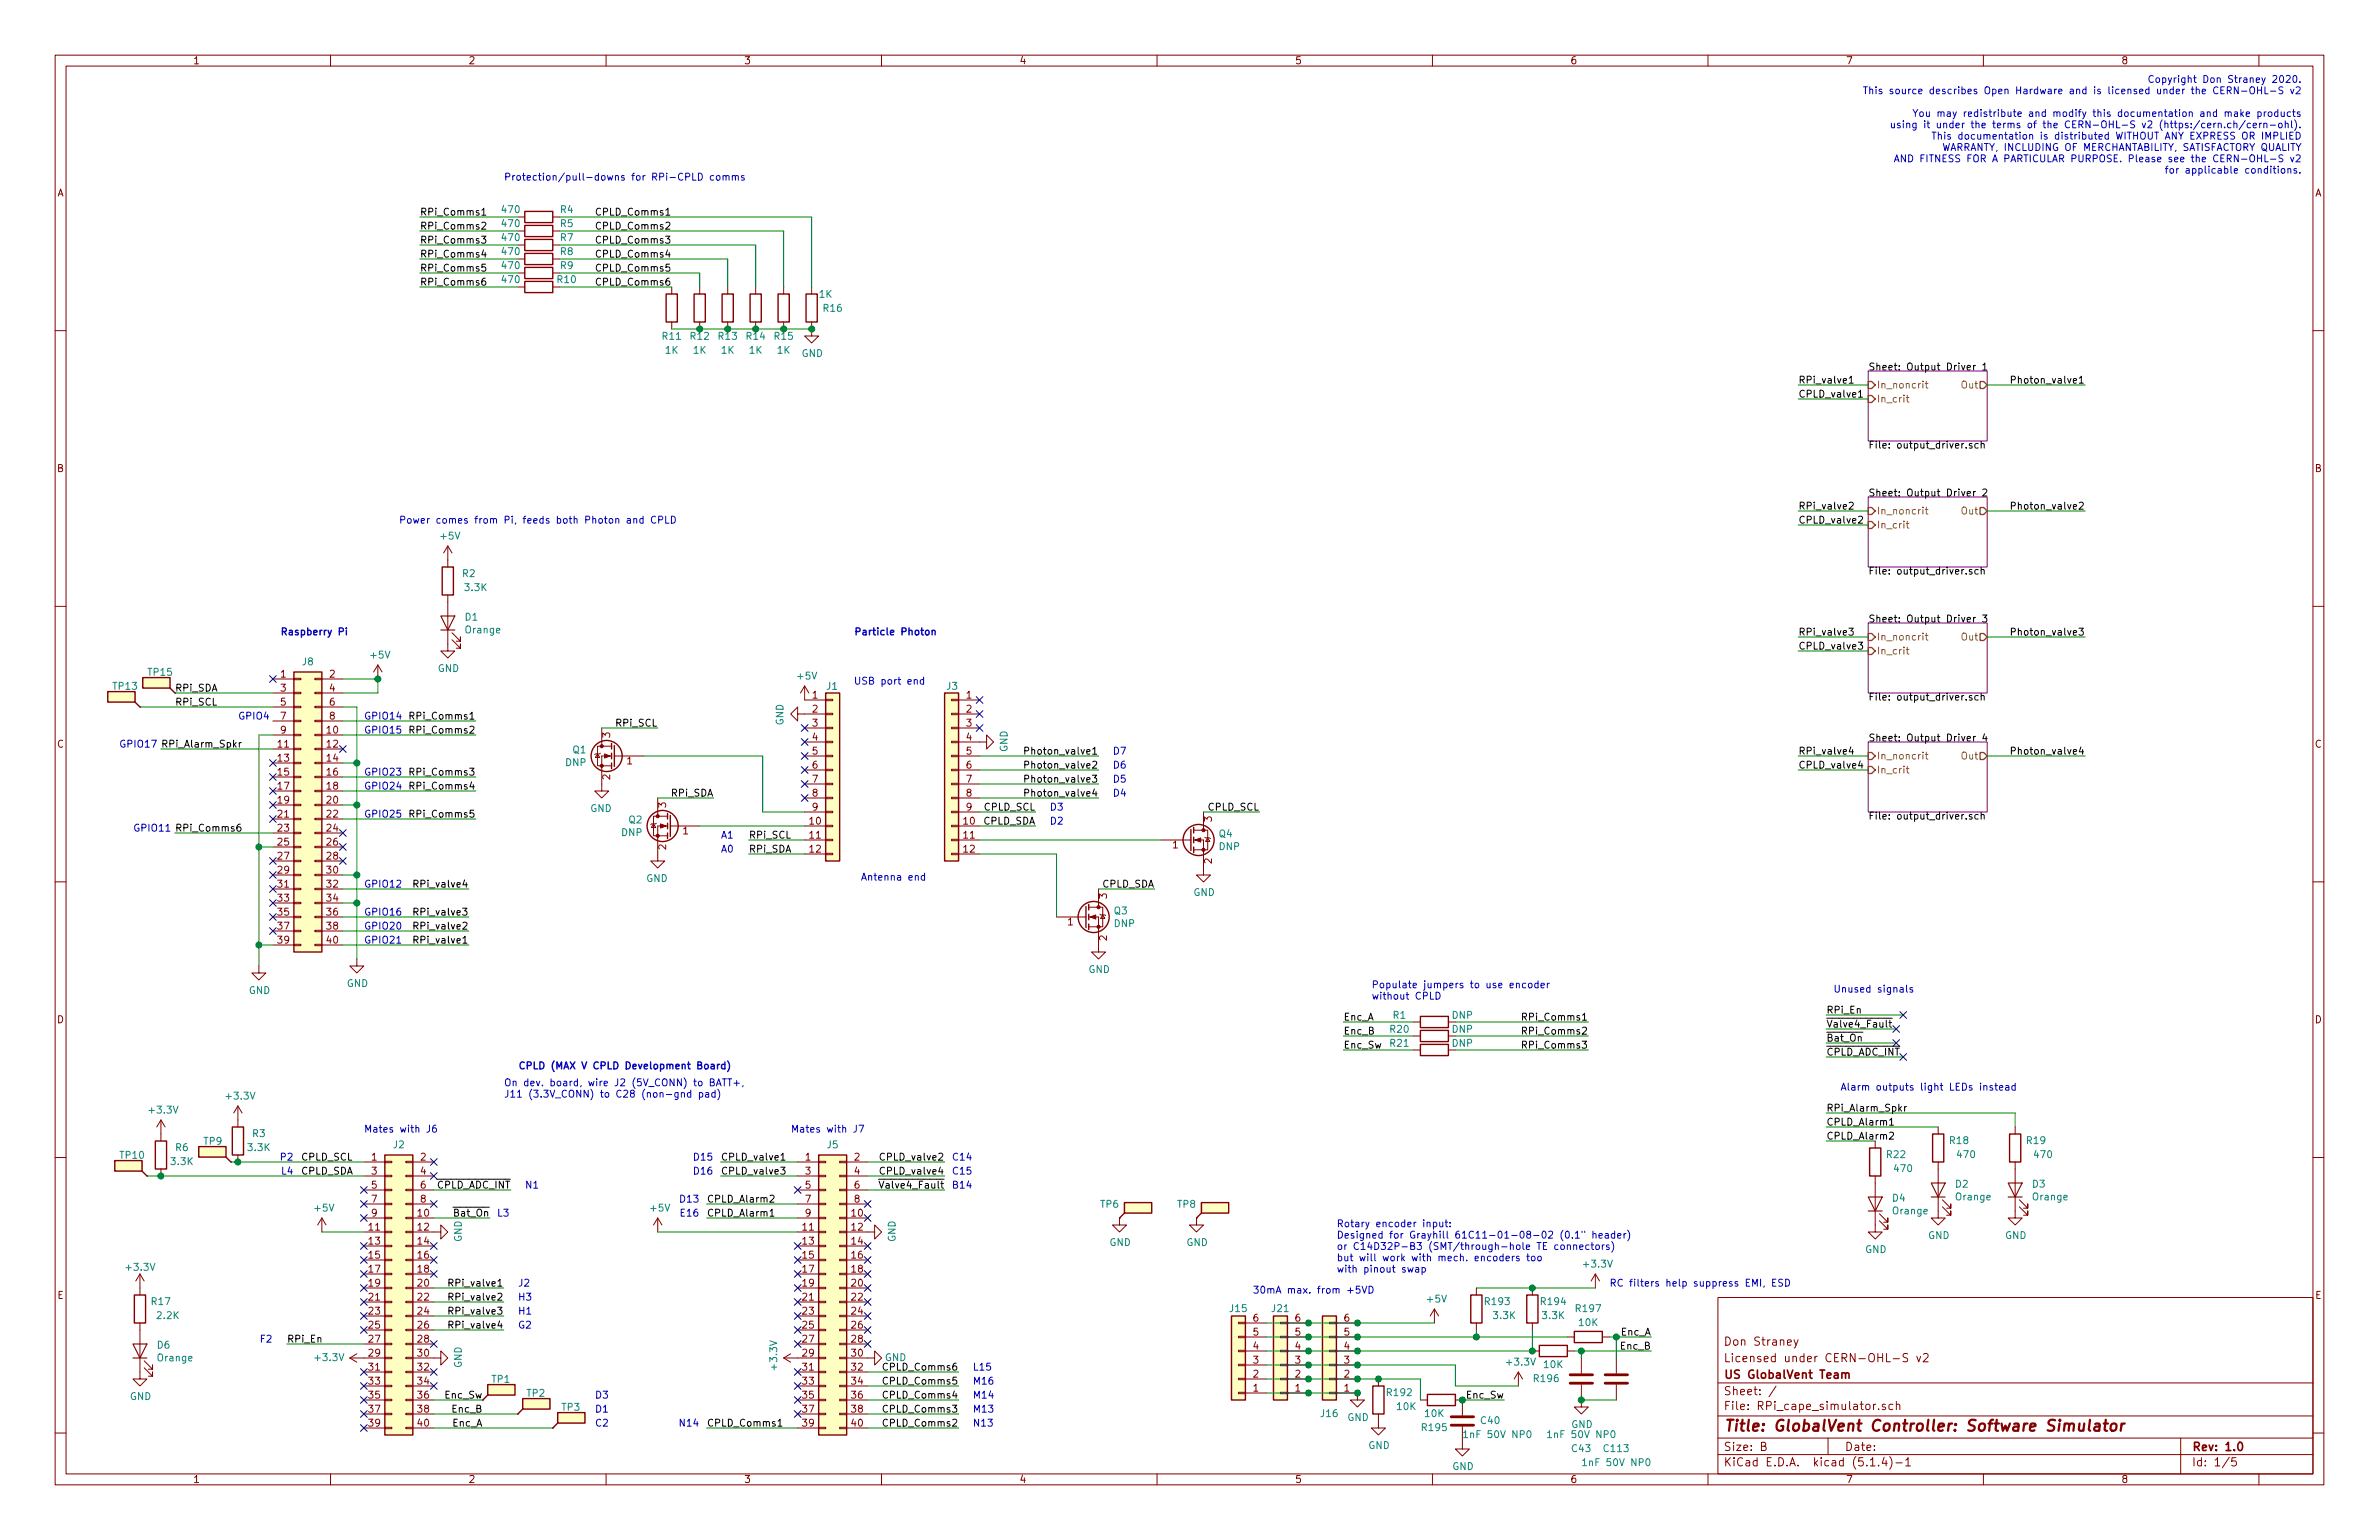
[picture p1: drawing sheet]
<svg xmlns="http://www.w3.org/2000/svg" width="432mm" height="279mm" viewBox="0 0 432 279" stroke-linecap="round" stroke-linejoin="round" font-family="sans-serif">
<defs><g id="words">
<text font-size="2.8" fill="#840000" x="312.8" y="259.7">Title: GlobalVent Controller: Software Simulator</text>
<g font-size="2.1" fill="#840000">
<text x="312.8" y="244.1">Don Straney</text>
<text x="312.8" y="250.1">US GlobalVent Team</text>
<text x="312.8" y="247.1">Licensed under CERN-OHL-S v2</text>
<text x="312.8" y="255.8">File: RPi_cape_simulator.sch</text>
<text x="312.8" y="253.1">Sheet: /</text>
<text x="312.8" y="263.2">Size: B</text>
<text x="334.8" y="263.2">Date:</text>
<text x="397.8" y="263.2">Rev: 1.0</text>
<text x="312.8" y="266">KiCad E.D.A. kicad (5.1.4)-1</text>
<text x="397.8" y="266">Id: 1/5</text>
</g>
<g font-size="1.8" fill="#840000">
<text x="35" y="11.6">1</text>
<text x="85" y="11.6">2</text>
<text x="135" y="11.6">3</text>
<text x="185" y="11.6">4</text>
<text x="235" y="11.6">5</text>
<text x="285" y="11.6">6</text>
<text x="335" y="11.6">7</text>
<text x="385" y="11.6">8</text>
<text x="10.4" y="35.6">A</text>
<text x="420.2" y="35.6">A</text>
<text x="10.4" y="85.6">B</text>
<text x="420.2" y="85.6">B</text>
<text x="51" y="122.9">1</text>
<text x="51" y="125.5">3</text>
<text x="59.8" y="122.9">2</text>
<text x="59.8" y="125.5">4</text>
<text x="51" y="128">5</text>
<text x="51" y="130.6">7</text>
<text x="59.8" y="128">6</text>
<text x="59.8" y="130.6">8</text>
<text x="147.5" y="126.7">1</text>
<text x="147.5" y="129.3">2</text>
<text x="147.5" y="131.8">3</text>
<text x="175.4" y="126.7">1</text>
<text x="175.4" y="129.3">2</text>
<text x="175.4" y="131.8">3</text>
<text x="10.4" y="135.6">C</text>
<text x="50.5" y="135.6">11</text>
<text x="51" y="133.1">9</text>
<text x="59.4" y="133.1">10</text>
<text x="59.4" y="135.6">12</text>
<text x="110.7" y="133.8" transform="rotate(-90 110.7 133.8)">3</text>
<text x="147.5" y="134.4">4</text>
<text x="147.5" y="136.9">5</text>
<text x="175.4" y="134.4">4</text>
<text x="175.4" y="136.9">5</text>
<text x="420.2" y="135.6">C</text>
<text x="50.5" y="138.2">13</text>
<text x="50.5" y="140.7">15</text>
<text x="50.5" y="143.3">17</text>
<text x="59.4" y="138.2">14</text>
<text x="59.4" y="140.7">16</text>
<text x="59.4" y="143.3">18</text>
<text x="110.7" y="141.5" transform="rotate(-90 110.7 141.5)">2</text>
<text x="113.8" y="138.7">1</text>
<text x="147.5" y="139.4">6</text>
<text x="147.5" y="142">7</text>
<text x="175.4" y="139.4">6</text>
<text x="175.4" y="142">7</text>
<text x="50.5" y="145.8">19</text>
<text x="50.5" y="148.3">21</text>
<text x="59.4" y="145.8">20</text>
<text x="59.4" y="148.3">22</text>
<text x="120.9" y="146.5" transform="rotate(-90 120.9 146.5)">3</text>
<text x="147" y="149.6">10</text>
<text x="147.5" y="144.5">8</text>
<text x="147.5" y="147.1">9</text>
<text x="174.9" y="149.6">10</text>
<text x="175.4" y="144.5">8</text>
<text x="175.4" y="147.1">9</text>
<text x="220" y="149.1" transform="rotate(-90 220 149.1)">3</text>
<text x="50.5" y="150.9">23</text>
<text x="50.5" y="153.4">25</text>
<text x="50.5" y="156">27</text>
<text x="59.4" y="150.9">24</text>
<text x="59.4" y="153.4">26</text>
<text x="59.4" y="156">28</text>
<text x="120.9" y="154.2" transform="rotate(-90 120.9 154.2)">2</text>
<text x="124" y="151.4">1</text>
<text x="147" y="152.1">11</text>
<text x="147" y="154.7">12</text>
<text x="174.9" y="152.1">11</text>
<text x="174.9" y="154.7">12</text>
<text x="212.9" y="153.9">1</text>
<text x="50.5" y="158.5">29</text>
<text x="50.5" y="161">31</text>
<text x="59.4" y="158.5">30</text>
<text x="59.4" y="161">32</text>
<text x="220" y="156.7" transform="rotate(-90 220 156.7)">2</text>
<text x="50.5" y="163.6">33</text>
<text x="50.5" y="166.1">35</text>
<text x="59.4" y="163.6">34</text>
<text x="59.4" y="166.1">36</text>
<text x="193.8" y="167.9">1</text>
<text x="200.9" y="163" transform="rotate(-90 200.9 163)">3</text>
<text x="50.5" y="168.7">37</text>
<text x="50.5" y="171.2">39</text>
<text x="59.4" y="168.7">38</text>
<text x="59.4" y="171.2">40</text>
<text x="200.9" y="170.7" transform="rotate(-90 200.9 170.7)">2</text>
<text x="10.4" y="185.6">D</text>
<text x="420.2" y="185.6">D</text>
<text x="67.5" y="210.6">1</text>
<text x="67.5" y="213.1">3</text>
<text x="67.5" y="215.6">5</text>
<text x="76.4" y="210.6">2</text>
<text x="76.4" y="213.1">4</text>
<text x="76.4" y="215.6">6</text>
<text x="146.2" y="210.6">1</text>
<text x="146.2" y="213.1">3</text>
<text x="146.2" y="215.6">5</text>
<text x="155.1" y="210.6">2</text>
<text x="155.1" y="213.1">4</text>
<text x="155.1" y="215.6">6</text>
<text x="67.5" y="218.2">7</text>
<text x="67.5" y="220.7">9</text>
<text x="75.9" y="220.7">10</text>
<text x="76.4" y="218.2">8</text>
<text x="146.2" y="218.2">7</text>
<text x="146.2" y="220.7">9</text>
<text x="154.6" y="220.7">10</text>
<text x="155.1" y="218.2">8</text>
<text x="67" y="223.3">11</text>
<text x="67" y="225.8">13</text>
<text x="75.9" y="223.3">12</text>
<text x="75.9" y="225.8">14</text>
<text x="145.7" y="223.3">11</text>
<text x="145.7" y="225.8">13</text>
<text x="154.6" y="223.3">12</text>
<text x="154.6" y="225.8">14</text>
<text x="67" y="228.3">15</text>
<text x="67" y="230.9">17</text>
<text x="67" y="233.4">19</text>
<text x="75.9" y="228.3">16</text>
<text x="75.9" y="230.9">18</text>
<text x="75.9" y="233.4">20</text>
<text x="145.7" y="228.3">15</text>
<text x="145.7" y="230.9">17</text>
<text x="145.7" y="233.4">19</text>
<text x="154.6" y="228.3">16</text>
<text x="154.6" y="230.9">18</text>
<text x="154.6" y="233.4">20</text>
<text x="10.4" y="235.6">E</text>
<text x="67" y="236">21</text>
<text x="67" y="238.5">23</text>
<text x="75.9" y="236">22</text>
<text x="75.9" y="238.5">24</text>
<text x="145.7" y="236">21</text>
<text x="145.7" y="238.5">23</text>
<text x="154.6" y="236">22</text>
<text x="154.6" y="238.5">24</text>
<text x="227.5" y="239.8">6</text>
<text x="235.1" y="239.8">6</text>
<text x="244" y="239.8">6</text>
<text x="420.2" y="235.6">E</text>
<text x="67" y="241">25</text>
<text x="67" y="243.6">27</text>
<text x="75.9" y="241">26</text>
<text x="75.9" y="243.6">28</text>
<text x="145.7" y="241">25</text>
<text x="145.7" y="243.6">27</text>
<text x="154.6" y="241">26</text>
<text x="154.6" y="243.6">28</text>
<text x="227.5" y="244.9">4</text>
<text x="227.5" y="242.3">5</text>
<text x="235.1" y="244.9">4</text>
<text x="235.1" y="242.3">5</text>
<text x="244" y="244.9">4</text>
<text x="244" y="242.3">5</text>
<text x="67" y="246.1">29</text>
<text x="67" y="248.7">31</text>
<text x="67" y="251.2">33</text>
<text x="75.9" y="246.1">30</text>
<text x="75.9" y="248.7">32</text>
<text x="75.9" y="251.2">34</text>
<text x="145.7" y="246.1">29</text>
<text x="145.7" y="248.7">31</text>
<text x="145.7" y="251.2">33</text>
<text x="154.6" y="246.1">30</text>
<text x="154.6" y="248.7">32</text>
<text x="154.6" y="251.2">34</text>
<text x="227.5" y="249.9">2</text>
<text x="227.5" y="247.4">3</text>
<text x="235.1" y="249.9">2</text>
<text x="235.1" y="247.4">3</text>
<text x="244" y="249.9">2</text>
<text x="244" y="247.4">3</text>
<text x="67" y="253.7">35</text>
<text x="67" y="256.3">37</text>
<text x="75.9" y="253.7">36</text>
<text x="75.9" y="256.3">38</text>
<text x="145.7" y="253.7">35</text>
<text x="145.7" y="256.3">37</text>
<text x="154.6" y="253.7">36</text>
<text x="154.6" y="256.3">38</text>
<text x="227.5" y="252.5">1</text>
<text x="235.1" y="252.5">1</text>
<text x="244" y="252.5">1</text>
<text x="67" y="258.8">39</text>
<text x="75.9" y="258.8">40</text>
<text x="145.7" y="258.8">39</text>
<text x="154.6" y="258.8">40</text>
<text x="35" y="269">1</text>
<text x="85" y="269">2</text>
<text x="135" y="269">3</text>
<text x="185" y="269">4</text>
<text x="235" y="269">5</text>
<text x="285" y="269">6</text>
<text x="335" y="269">7</text>
<text x="385" y="269">8</text>
</g>
<g font-size="1.8" fill="#0000c2">
<text x="349.8" y="17.1">This source describes Open Hardware and is licensed under the CERN-OHL-S v2</text>
<text x="393.6" y="15">Copyright Don Straney 2020.</text>
<text x="356.8" y="21.2">You may redistribute and modify this documentation and make products</text>
<text x="357" y="23.3">using it under the terms of the CERN-OHL-S v2 (https:/cern.ch/cern-ohl).</text>
<text x="351.7" y="29.4">AND FITNESS FOR A PARTICULAR PURPOSE. Please see the CERN-OHL-S v2</text>
<text x="353.3" y="27.4">WARRANTY, INCLUDING OF MERCHANTABILITY, SATISFACTORY QUALITY</text>
<text x="356.8" y="25.3">This documentation is distributed WITHOUT ANY EXPRESS OR IMPLIED</text>
<text x="91.4" y="32.8">Protection/pull-downs for RPi-CPLD comms</text>
<text x="396.4" y="31.5">for applicable conditions.</text>
<text x="72.4" y="95">Power comes from Pi, feeds both Photon and CPLD</text>
<text x="50.8" y="115.3">Raspberry Pi</text>
<text x="154.9" y="115.3">Particle Photon</text>
<text x="154.9" y="124.2">USB port end</text>
<text x="43.2" y="130.6">GPIO4</text>
<text x="66" y="130.6">GPIO14</text>
<text x="21.6" y="135.6">GPIO17 RPi_Alarm_Spkr</text>
<text x="66" y="133.1">GPIO15</text>
<text x="201.9" y="136.9">D7</text>
<text x="66" y="140.7">GPIO23</text>
<text x="66" y="143.3">GPIO24</text>
<text x="201.9" y="139.4">D6</text>
<text x="201.9" y="142">D5</text>
<text x="66" y="148.3">GPIO25</text>
<text x="190.5" y="147.1">D3</text>
<text x="190.5" y="149.6">D2</text>
<text x="201.9" y="144.5">D4</text>
<text x="24.1" y="150.9">GPIO11 RPi_Comms6</text>
<text x="130.8" y="154.7">A0</text>
<text x="130.8" y="152.1">A1</text>
<text x="66" y="161">GPIO12</text>
<text x="156.2" y="159.8">Antenna end</text>
<text x="66" y="166.1">GPIO16</text>
<text x="66" y="171.2">GPIO21</text>
<text x="66" y="168.7">GPIO20</text>
<text x="248.9" y="179.3">Populate jumpers to use encoder</text>
<text x="248.9" y="181.4">without CPLD</text>
<text x="332.7" y="180.1">Unused signals</text>
<text x="91.4" y="197.1">On dev. board, wire J2 (5V_CONN) to BATT+,</text>
<text x="94" y="194">CPLD (MAX V CPLD Development Board)</text>
<text x="334" y="197.9">Alarm outputs light LEDs instead</text>
<text x="91.4" y="199.1">J11 (3.3V_CONN) to C28 (non-gnd pad)</text>
<text x="66" y="205.5">Mates with J6</text>
<text x="143.5" y="205.5">Mates with J7</text>
<text x="51.2" y="210.6">P2</text>
<text x="51.3" y="213.1">L4</text>
<text x="95.2" y="215.6">N1</text>
<text x="126.3" y="210.6">D15</text>
<text x="126.3" y="213.1">D16</text>
<text x="172.7" y="210.6">C14</text>
<text x="172.7" y="213.1">C15</text>
<text x="172.7" y="215.6">B14</text>
<text x="90.2" y="220.7">L3</text>
<text x="123.2" y="218.2">D13</text>
<text x="123.9" y="220.7">E16</text>
<text x="242.6" y="222.7">Rotary encoder input:</text>
<text x="242.6" y="224.7">Designed for Grayhill 61C11-01-08-02 (0.1&quot; header)</text>
<text x="242.6" y="226.8">or C14D32P-B3 (SMT/through-hole TE connectors)</text>
<text x="94" y="233.4">J2</text>
<text x="242.6" y="228.8">but will work with mech. encoders too</text>
<text x="242.6" y="230.9">with pinout swap</text>
<text x="292.1" y="233.4">RC filters help suppress EMI, ESD</text>
<text x="94" y="236">H3</text>
<text x="94" y="238.5">H1</text>
<text x="227.3" y="234.7">30mA max. from +5VD</text>
<text x="47.5" y="243.6">F2</text>
<text x="94" y="241">G2</text>
<text x="176.5" y="248.7">L15</text>
<text x="176.5" y="251.2">M16</text>
<text x="107.9" y="253.7">D3</text>
<text x="107.9" y="256.3">D1</text>
<text x="176.5" y="256.3">M13</text>
<text x="176.5" y="253.7">M14</text>
<text x="107.9" y="258.8">C2</text>
<text x="123.7" y="258.8">N14</text>
<text x="176.5" y="258.8">N13</text>
</g>
<g font-size="1.8">
<text x="76.2" y="41.7">RPi_Comms2</text>
<text x="76.2" y="39.1">RPi_Comms1</text>
<text x="108.7" y="41.7">CPLD_Comms2</text>
<text x="108.7" y="39.1">CPLD_Comms1</text>
<text x="76.2" y="46.7">RPi_Comms4</text>
<text x="76.2" y="44.2">RPi_Comms3</text>
<text x="108.7" y="46.7">CPLD_Comms4</text>
<text x="108.7" y="44.2">CPLD_Comms3</text>
<text x="76.2" y="51.8">RPi_Comms6</text>
<text x="76.2" y="49.3">RPi_Comms5</text>
<text x="108.7" y="49.3">CPLD_Comms5</text>
<text x="108.7" y="51.8">CPLD_Comms6</text>
<text x="326.4" y="69.6">RPi_valve1</text>
<text x="339.1" y="67.2">Sheet: Output Driver 1</text>
<text x="366" y="69.6">Photon_valve1</text>
<text x="326.4" y="72.1">CPLD_valve1</text>
<text x="339.1" y="81.4">File: output_driver.sch</text>
<text x="326.4" y="95">CPLD_valve2</text>
<text x="326.4" y="92.5">RPi_valve2</text>
<text x="339.1" y="90.1">Sheet: Output Driver 2</text>
<text x="366" y="92.5">Photon_valve2</text>
<text x="339.1" y="104.2">File: output_driver.sch</text>
<text x="339.1" y="112.9">Sheet: Output Driver 3</text>
<text x="326.4" y="117.9">CPLD_valve3</text>
<text x="326.4" y="115.3">RPi_valve3</text>
<text x="366" y="115.3">Photon_valve3</text>
<text x="31.7" y="125.5">RPi_SDA</text>
<text x="31.7" y="128">RPi_SCL</text>
<text x="75" y="130.6">RPi_Comms1</text>
<text x="111.9" y="131.8">RPi_SCL</text>
<text x="339.1" y="127.1">File: output_driver.sch</text>
<text x="75" y="133.1">RPi_Comms2</text>
<text x="186.9" y="136.9">Photon_valve1</text>
<text x="326.4" y="136.9">RPi_valve4</text>
<text x="339.1" y="134.5">Sheet: Output Driver 4</text>
<text x="366" y="136.9">Photon_valve4</text>
<text x="75" y="140.7">RPi_Comms3</text>
<text x="75" y="143.3">RPi_Comms4</text>
<text x="186.9" y="142">Photon_valve3</text>
<text x="186.9" y="139.4">Photon_valve2</text>
<text x="326.4" y="139.4">CPLD_valve4</text>
<text x="75" y="148.3">RPi_Comms5</text>
<text x="121.9" y="144.5">RPi_SDA</text>
<text x="178.4" y="149.6">CPLD_SDA</text>
<text x="178.6" y="147.1">CPLD_SCL</text>
<text x="186.9" y="144.5">Photon_valve4</text>
<text x="219.3" y="147.1">CPLD_SCL</text>
<text x="339.1" y="148.7">File: output_driver.sch</text>
<text x="135.9" y="154.7">RPi_SDA</text>
<text x="135.9" y="152.1">RPi_SCL</text>
<text x="75.7" y="161">RPi_valve4</text>
<text x="200" y="161">CPLD_SDA</text>
<text x="75.7" y="166.1">RPi_valve3</text>
<text x="75.7" y="168.7">RPi_valve2</text>
<text x="75.7" y="171.2">RPi_valve1</text>
<text x="243.8" y="185.2">Enc_A</text>
<text x="276.9" y="185.2">RPi_Comms1</text>
<text x="331.5" y="183.9">RPi_En</text>
<text x="243.8" y="187.7">Enc_B</text>
<text x="243.8" y="190.2">Enc_Sw</text>
<text x="276.9" y="187.7">RPi_Comms2</text>
<text x="276.9" y="190.2">RPi_Comms3</text>
<text x="331.5" y="189">Bat_On</text>
<text x="331.5" y="191.5">CPLD_ADC_INT</text>
<text x="331.5" y="186.4">Valve4_Fault</text>
<text x="331.5" y="201.7">RPi_Alarm_Spkr</text>
<text x="331.5" y="204.2">CPLD_Alarm1</text>
<text x="331.5" y="206.8">CPLD_Alarm2</text>
<text x="54.6" y="213.1">CPLD_SDA</text>
<text x="54.6" y="210.6">CPLD_SCL</text>
<text x="79.2" y="215.6">CPLD_ADC_INT</text>
<text x="130.8" y="210.6">CPLD_valve1</text>
<text x="130.8" y="213.1">CPLD_valve3</text>
<text x="160.2" y="210.6">CPLD_valve2</text>
<text x="160.2" y="213.1">CPLD_valve4</text>
<text x="160.6" y="215.6">Valve4_Fault</text>
<text x="82.6" y="220.7">Bat_On</text>
<text x="128.3" y="220.7">CPLD_Alarm1</text>
<text x="128.3" y="218.2">CPLD_Alarm2</text>
<text x="82.1" y="233.4">RPi_valve1</text>
<text x="82.1" y="236">RPi_valve2</text>
<text x="82.1" y="238.5">RPi_valve3</text>
<text x="52.1" y="243.6">RPi_En</text>
<text x="82.1" y="241">RPi_valve4</text>
<text x="294.2" y="244.9">Enc_B</text>
<text x="294.2" y="242.3">Enc_A</text>
<text x="160.7" y="251.2">CPLD_Comms5</text>
<text x="160.7" y="248.7">CPLD_Comms6</text>
<text x="80.8" y="253.7">Enc_Sw</text>
<text x="82.1" y="256.3">Enc_B</text>
<text x="160.7" y="256.3">CPLD_Comms3</text>
<text x="160.7" y="253.7">CPLD_Comms4</text>
<text x="266.3" y="253.7">Enc_Sw</text>
<text x="82.1" y="258.8">Enc_A</text>
<text x="128.3" y="258.8">CPLD_Comms1</text>
<text x="160.7" y="258.8">CPLD_Comms2</text>
</g>
<g font-size="1.8" fill="#008484">
<text x="91.2" y="38.7">470</text>
<text x="91.2" y="41.2">470</text>
<text x="101.8" y="38.7">R4</text>
<text x="101.8" y="41.2">R5</text>
<text x="91.2" y="43.7">470</text>
<text x="91.2" y="46.3">470</text>
<text x="101.8" y="43.7">R7</text>
<text x="101.8" y="46.3">R8</text>
<text x="91.2" y="48.8">470</text>
<text x="91.2" y="51.4">470</text>
<text x="101.2" y="51.4">R10</text>
<text x="101.8" y="48.8">R9</text>
<text x="148.7" y="54">1K</text>
<text x="149.5" y="56.6">R16</text>
<text x="120.3" y="61.6">R11</text>
<text x="120.8" y="64.2">1K</text>
<text x="125.4" y="61.6">R12</text>
<text x="125.9" y="64.2">1K</text>
<text x="130.5" y="61.6">R13</text>
<text x="131" y="64.2">1K</text>
<text x="135.5" y="61.6">R14</text>
<text x="136" y="64.2">1K</text>
<text x="140.6" y="61.6">R15</text>
<text x="141.1" y="64.2">1K</text>
<text x="145.5" y="64.8">GND</text>
<text x="80.1" y="97.9">+5V</text>
<text x="84" y="104.7">R2</text>
<text x="84.5" y="107.2">3.3K</text>
<text x="84.5" y="112.6">D1</text>
<text x="67.4" y="119.5">+5V</text>
<text x="84.6" y="114.9">Orange</text>
<text x="20.6" y="125.1">TP13</text>
<text x="26.9" y="122.6">TP15</text>
<text x="54.9" y="120.7">J8</text>
<text x="79.5" y="121.9">GND</text>
<text x="144.8" y="123.3">+5V</text>
<text x="150.1" y="125.1">J1</text>
<text x="171.9" y="125.1">J3</text>
<text x="142.2" y="131.6" transform="rotate(-90 142.2 131.6)">GND</text>
<text x="104" y="136.7">Q1</text>
<text x="182.9" y="136.4" transform="rotate(-90 182.9 136.4)">GND</text>
<text x="102.7" y="139">DNP</text>
<text x="107.1" y="147.3">GND</text>
<text x="114.2" y="149.4">Q2</text>
<text x="112.8" y="151.7">DNP</text>
<text x="221.3" y="154.2">DNP</text>
<text x="221.3" y="151.9">Q4</text>
<text x="117.3" y="160">GND</text>
<text x="202.3" y="165.9">Q3</text>
<text x="216.6" y="162.6">GND</text>
<text x="202.2" y="168.2">DNP</text>
<text x="62.9" y="179.1">GND</text>
<text x="197.6" y="176.5">GND</text>
<text x="45.2" y="180.3">GND</text>
<text x="252.9" y="184.8">R1</text>
<text x="263.6" y="184.8">DNP</text>
<text x="252.4" y="187.4">R20</text>
<text x="252.4" y="189.9">R21</text>
<text x="263.6" y="187.4">DNP</text>
<text x="263.6" y="189.9">DNP</text>
<text x="27.3" y="202">+3.3V</text>
<text x="41.2" y="199.5">+3.3V</text>
<text x="31.9" y="208.8">R6</text>
<text x="37" y="207.7">TP9</text>
<text x="45.1" y="208.8">3.3K</text>
<text x="45.9" y="206.3">R3</text>
<text x="71.4" y="208.3">J2</text>
<text x="150.2" y="208.3">J5</text>
<text x="353.9" y="207.6">R18</text>
<text x="367.9" y="207.6">R19</text>
<text x="21.9" y="210.2">TP10</text>
<text x="31.1" y="211.4">3.3K</text>
<text x="342.5" y="210.1">R22</text>
<text x="343.9" y="212.6">470</text>
<text x="355" y="215.5">D2</text>
<text x="355.4" y="210.1">470</text>
<text x="368.9" y="215.5">D3</text>
<text x="369.3" y="210.1">470</text>
<text x="57.2" y="219.8">+5V</text>
<text x="118.2" y="219.8">+5V</text>
<text x="199.8" y="219.1">TP6</text>
<text x="213.7" y="219.1">TP8</text>
<text x="343.5" y="218">D4</text>
<text x="343.6" y="220.3">Orange</text>
<text x="355.1" y="217.8">Orange</text>
<text x="369" y="217.8">Orange</text>
<text x="83.8" y="225.3" transform="rotate(-90 83.8 225.3)">GND</text>
<text x="162.6" y="225.3" transform="rotate(-90 162.6 225.3)">GND</text>
<text x="201.4" y="226.1">GND</text>
<text x="215.3" y="226.1">GND</text>
<text x="338.5" y="227.3">GND</text>
<text x="350" y="224.8">GND</text>
<text x="363.9" y="224.8">GND</text>
<text x="23.1" y="230.6">+3.3V</text>
<text x="287.6" y="230">+3.3V</text>
<text x="27.6" y="236.8">R17</text>
<text x="28.6" y="239.3">2.2K</text>
<text x="223.3" y="238">J15</text>
<text x="230.9" y="238">J21</text>
<text x="259.1" y="236.3">+5V</text>
<text x="269.6" y="236.8">R193</text>
<text x="271.2" y="239.3">3.3K</text>
<text x="279.8" y="236.8">R194</text>
<text x="280.1" y="239.3">3.3K</text>
<text x="286.2" y="238">R197</text>
<text x="28.6" y="244.7">D6</text>
<text x="286.6" y="240.6">10K</text>
<text x="28.7" y="247">Orange</text>
<text x="57.4" y="246.9">+3.3V</text>
<text x="83.8" y="248.2" transform="rotate(-90 83.8 248.2)">GND</text>
<text x="89.3" y="250.9">TP1</text>
<text x="141.1" y="248.3" transform="rotate(-90 141.1 248.3)">+3.3V</text>
<text x="160.6" y="246.9">GND</text>
<text x="273.6" y="247.8">+3.3V</text>
<text x="278.5" y="250.7">R196</text>
<text x="280.3" y="248.2">10K</text>
<text x="23.6" y="254">GND</text>
<text x="95.6" y="253.4">TP2</text>
<text x="102" y="256">TP3</text>
<text x="239.8" y="257.1">J16</text>
<text x="244.6" y="257.8">GND</text>
<text x="251.9" y="253.3">R192</text>
<text x="253.6" y="255.8">10K</text>
<text x="258.7" y="257.1">10K</text>
<text x="248.4" y="262.9">GND</text>
<text x="258.2" y="259.6">R195</text>
<text x="266.4" y="260.9">1nF 50V NP0</text>
<text x="268.9" y="258.4">C40</text>
<text x="281.7" y="260.9">1nF 50V NP0</text>
<text x="285.2" y="259.1">GND</text>
<text x="285.4" y="263.4">C43</text>
<text x="291.2" y="263.4">C113</text>
<text x="263.6" y="266.7">GND</text>
<text x="288" y="266">1nF 50V NP0</text>
</g>
<g font-size="1.8" fill="#848400">
<text x="340.6" y="70.5">In_noncrit</text>
<text x="356.1" y="70.5">Out</text>
<text x="340.6" y="73">In_crit</text>
<text x="340.6" y="93.3">In_noncrit</text>
<text x="340.6" y="95.9">In_crit</text>
<text x="356.1" y="93.3">Out</text>
<text x="340.6" y="116.2">In_noncrit</text>
<text x="340.6" y="118.7">In_crit</text>
<text x="356.1" y="116.2">Out</text>
<text x="340.6" y="137.8">In_noncrit</text>
<text x="356.1" y="137.8">Out</text>
<text x="340.6" y="140.3">In_crit</text>
</g>
</g></defs>
<g fill="none" stroke="#840000" stroke-width=".18">
<path d="M10 10h411.8v259.4h-411.8zM12 12h407.8v255.4h-407.8zM60 10v2M110 10v2M160 10v2M210 10v2M260 10v2M310 10v2M360 10v2M410 10v2M94 39.4h1.2M100.3 39.4h1.3"/>
<path d="M10 60h2M94 41.9h1.2M94 44.5h1.2M94 47h1.2M94 49.5h1.2M94 52.1h1.2M100.3 41.9h1.3M100.3 44.5h1.3M100.3 47h1.3M100.3 49.5h1.3M100.3 52.1h1.3M121.9 52.1v1.2"/>
<path d="M121.9 58.4v1.3M127 52.1v1.2M127 58.4v1.3M132.1 52.1v1.2M132.1 58.4v1.3M137.2 52.1v1.2M137.2 58.4v1.3M142.2 52.1v1.2M142.2 58.4v1.3M147.3 58.4v2.6h1.3l-1.3 1.2-1.3-1.2h1.3M147.3 52.1v1.2M419.8 60h2"/>
<path d="M81.3 99.1l-.8 1.2M81.3 99.1v3.8M81.3 99.1l.7 1.2M10 110h2M81.3 108v10.1h1.2l-1.2 1.3-1.3-1.3h1.3M82 116.1l1.6 1.5v-.8v.8h-.8M82 114.8l1.6 1.5v-.7v.7h-.8M419.8 110h2M25.4 128.3h.1M49.5 123.2h3.8M49.5 133.4h3.8M49.5 135.9h3.8"/>
<path d="M49.5 138.4h3.8M49.5 125.7h3.8M49.5 128.3h3.8M49.5 130.8h3.8M53.3 138.3h1.3v.3h-1.3zM53.3 135.8h1.3v.2h-1.3zM53.3 133.2h1.3v.3h-1.3zM53.3 130.7h1.3v.2h-1.3zM53.3 128.1h1.3v.3h-1.3zM53.3 125.6h1.3v.3h-1.3zM53.3 123.1h1.3v.2h-1.3zM57.1 138.3h1.3v.3h-1.3z"/>
<path d="M57.1 135.8h1.3v.2h-1.3zM57.1 133.2h1.3v.3h-1.3zM57.1 130.7h1.3v.2h-1.3zM57.1 128.1h1.3v.3h-1.3zM57.1 125.6h1.3v.3h-1.3zM57.1 123.1h1.3v.2h-1.3zM58.4 123.2h3.8M58.4 133.4h3.8M58.4 135.9h3.8M58.4 138.4h3.8M58.4 125.7h3.8M58.4 128.3h3.8"/>
<path d="M58.4 130.8h3.8M68.6 120.7l-.8 1.2M68.6 120.7v2.5M68.6 120.7l.7 1.2M108.5 136.8l.3 .6h-.7zM109 136.7l-.2 .1h-.7l-.2 .1M109.2 135.4h-.7v3.5h2.5M109.2 135.4h1.8M109.2 132.1v3.3M111 137.2h-1.8v6.3h-1.3l1.3 1.3 1.3-1.3h-1.3M111.5 137.2h.2M111.8 137.2h5"/>
<path d="M144.8 129.5v-1.2l-1.3 1.2 1.3 1.3v-1.3h5.1M146 124.5v2.5h3.9M146 132.1h3.9M146 134.6h3.9M146 137.2h3.9M146 139.7h3.9M146 124.5l-.7 1.2M146 124.5l.8 1.2M149.9 137h1.2v.3h-1.2zM149.9 134.5h1.2v.2h-1.2zM149.9 132h1.2v.2h-1.2zM149.9 129.4h1.2v.3h-1.2z"/>
<path d="M149.9 139.6h1.2v.2h-1.2zM149.9 126.9h1.2v.2h-1.2zM172.7 137h1.3v.3h-1.3zM172.7 134.5h1.3v.2h-1.3zM172.7 132h1.3v.2h-1.3zM172.7 129.4h1.3v.3h-1.3zM172.7 139.6h1.3v.2h-1.3zM172.7 126.9h1.3v.2h-1.3zM174 134.6h5.1v-1.2l1.2 1.2-1.2 1.3v-1.3M174 127h3.8M174 129.5h3.8M174 132.1h3.8"/>
<path d="M174 137.2h3.8M174 139.7h3.8M10 160h2M49.5 141h3.8M49.5 143.5h3.8M49.5 146.1h3.8M49.5 148.6h3.8M49.5 151.1h3.8M49.5 153.7h3.8M49.5 156.2h3.8M49.5 158.8h3.8M53.3 151h1.3v.3h-1.3z"/>
<path d="M53.3 153.5h1.3v.3h-1.3zM53.3 156.1h1.3v.2h-1.3zM53.3 158.6h1.3v.3h-1.3zM53.3 148.5h1.3v.2h-1.3zM53.3 143.4h1.3v.2h-1.3zM53.3 140.8h1.3v.3h-1.3zM53.3 145.9h1.3v.3h-1.3zM57.1 151h1.3v.3h-1.3zM57.1 153.5h1.3v.3h-1.3zM57.1 156.1h1.3v.2h-1.3zM57.1 158.6h1.3v.3h-1.3zM57.1 148.5h1.3v.2h-1.3z"/>
<path d="M57.1 143.4h1.3v.2h-1.3zM57.1 140.8h1.3v.3h-1.3zM57.1 145.9h1.3v.3h-1.3zM58.4 141h3.8M58.4 143.5h3.8M58.4 146.1h3.8M58.4 148.6h3.8M58.4 151.1h3.8M58.4 153.7h3.8M58.4 156.2h3.8M58.4 158.8h3.8M118.6 149.5l.4 .6h-.8z"/>
<path d="M119.1 149.4l-.1 .1h-.8l-.1 .1M119.4 148.1h-.8v3.5h2.6M119.4 148.1h1.8M119.4 144.8v3.3M121.2 149.9h-1.8v6.3h-1.3l1.3 1.3 1.2-1.3h-1.2M121.7 149.9h.2M121.9 149.9h5.1M146 149.9h3.9M146 152.4h3.9M146 154.9h3.9M146 142.2h3.9M146 144.8h3.9"/>
<path d="M146 147.3h3.9M149.9 144.7h1.2v.2h-1.2zM149.9 147.2h1.2v.2h-1.2zM149.9 149.7h1.2v.3h-1.2zM149.9 152.3h1.2v.2h-1.2zM149.9 154.8h1.2v.3h-1.2zM149.9 142.1h1.2v.3h-1.2zM172.7 144.7h1.3v.2h-1.3zM172.7 147.2h1.3v.2h-1.3zM172.7 149.7h1.3v.3h-1.3zM172.7 152.3h1.3v.2h-1.3zM172.7 154.8h1.3v.3h-1.3z"/>
<path d="M172.7 142.1h1.3v.3h-1.3zM174 149.9h3.8M174 152.4h3.8M174 154.9h3.8M174 142.2h3.8M174 144.8h3.8M174 147.3h3.8M210.8 152.4h5.1M216 152.4h.2M216.7 152.4h1.7v6.4h1.3l-1.3 1.2-1.2-1.2h1.2M216.7 150.6h1.7M218.4 150.6h.8v3.6h-2.5"/>
<path d="M218.4 147.3v3.3M218.7 151.9l.1 .1h.8l.1 .1M219.2 152l.4 .7h-.8zM419.8 160h2M47 175.3v1.2h1.3l-1.3 1.3-1.3-1.3h1.3M49.5 161.3h3.8M49.5 163.8h3.8M49.5 166.4h3.8M49.5 168.9h3.8M49.5 171.5h3.8M53.3 161.2h1.3v.2h-1.3zM53.3 163.7h1.3v.3h-1.3z"/>
<path d="M53.3 166.2h1.3v.3h-1.3zM53.3 168.8h1.3v.2h-1.3zM53.3 171.3h1.3v.3h-1.3zM57.1 161.2h1.3v.2h-1.3zM57.1 163.7h1.3v.3h-1.3zM57.1 166.2h1.3v.3h-1.3zM57.1 168.8h1.3v.2h-1.3zM57.1 171.3h1.3v.3h-1.3zM58.4 161.3h3.8M58.4 163.8h3.8M58.4 166.4h3.8M58.4 168.9h3.8"/>
<path d="M58.4 171.5h3.8M64.8 174v1.3h1.2l-1.2 1.2-1.3-1.2h1.3M191.8 166.4h5M196.9 166.4h.2M197.6 166.4h1.8v6.3h1.3l-1.3 1.3-1.3-1.3h1.3M197.6 164.6h1.8M199.4 164.6h.8v3.5h-2.6M199.4 161.3v3.3M199.6 165.9l.2 .1h.7l.2 .1M200.2 166l.3 .6h-.7zM256.5 188h1.3M256.5 185.4h1.3"/>
<path d="M256.5 190.5h1.3M262.9 188h1.3M262.9 185.4h1.3M262.9 190.5h1.3M10 210h2M26.7 213.4h.1M29.2 203.2l-.8 1.3M29.2 203.2v3.8M29.2 212.1v1.3M29.2 203.2l.8 1.3M41.9 210.8h.1M43.2 200.7l-.8 1.2"/>
<path d="M43.2 200.7v3.8M43.2 209.6v1.2M43.2 200.7l.7 1.2M66 210.8h3.8M66 213.4h3.8M66 215.9h3.8M66 218.4h3.8M69.8 218.3h1.3v.3h-1.3zM69.8 215.8h1.3v.2h-1.3zM69.8 213.2h1.3v.3h-1.3zM69.8 210.7h1.3v.2h-1.3zM73.7 218.3h1.2v.3h-1.2z"/>
<path d="M73.7 215.8h1.2v.2h-1.2zM73.7 213.2h1.2v.3h-1.2zM73.7 210.7h1.2v.2h-1.2zM74.9 210.8h3.8M74.9 213.4h3.8M74.9 215.9h3.8M74.9 218.4h3.8M144.8 210.8h3.8M144.8 213.4h3.8M144.8 215.9h3.8M144.8 218.4h3.8M148.6 218.3h1.3v.3h-1.3z"/>
<path d="M148.6 215.8h1.3v.2h-1.3zM148.6 213.2h1.3v.3h-1.3zM148.6 210.7h1.3v.2h-1.3zM152.4 218.3h1.3v.3h-1.3zM152.4 215.8h1.3v.2h-1.3zM152.4 213.2h1.3v.3h-1.3zM152.4 210.7h1.3v.2h-1.3zM153.7 210.8h3.8M153.7 213.4h3.8M153.7 215.9h3.8M153.7 218.4h3.8M340.4 213.4v10.1h1.2l-1.2 1.3-1.3-1.3h1.3"/>
<path d="M340.4 207v1.3M351.8 210.8v10.2h1.3l-1.3 1.3-1.3-1.3h1.3M351.8 204.5v1.2M352.6 218.9l1.5 1.6v-.8v.8h-.8M352.6 217.7l1.5 1.5v-.8v.8h-.8M365.8 210.8v10.2h1.2l-1.2 1.3-1.3-1.3h1.3M365.8 204.5v1.2M366.5 218.9l1.5 1.6v-.8v.8h-.7M366.5 217.7l1.5 1.5v-.8v.8h-.7M419.8 210h2M25.4 231.1v3.9M25.4 231.1l-.8 1.3"/>
<path d="M25.4 231.1l.8 1.3M58.4 221l-.7 1.3M58.4 221v2.5M58.4 221l.8 1.3M66 221h3.8M66 223.5h3.8M66 226.1h3.8M66 228.6h3.8M66 231.1h3.8M66 233.7h3.8M66 236.2h3.8M66 238.8h3.8"/>
<path d="M69.8 238.6h1.3v.3h-1.3zM69.8 236.1h1.3v.2h-1.3zM69.8 231h1.3v.3h-1.3zM69.8 228.5h1.3v.2h-1.3zM69.8 225.9h1.3v.3h-1.3zM69.8 223.4h1.3v.2h-1.3zM69.8 233.6h1.3v.2h-1.3zM69.8 220.9h1.3v.2h-1.3zM73.7 238.6h1.2v.3h-1.2zM73.7 236.1h1.2v.2h-1.2zM73.7 231h1.2v.3h-1.2zM73.7 228.5h1.2v.2h-1.2z"/>
<path d="M73.7 225.9h1.2v.3h-1.2zM73.7 223.4h1.2v.2h-1.2zM73.7 233.6h1.2v.2h-1.2zM73.7 220.9h1.2v.2h-1.2zM74.9 223.5h5.1v-1.2l1.3 1.2-1.3 1.3v-1.3M74.9 221h3.8M74.9 226.1h3.8M74.9 228.6h3.8M74.9 231.1h3.8M74.9 233.7h3.8M74.9 236.2h3.8M74.9 238.8h3.8"/>
<path d="M119.4 221v2.5M119.4 221l-.8 1.3M119.4 221l.7 1.3M144.8 221h3.8M144.8 223.5h3.8M144.8 226.1h3.8M144.8 228.6h3.8M144.8 231.1h3.8M144.8 233.7h3.8M144.8 236.2h3.8M144.8 238.8h3.8M148.6 238.6h1.3v.3h-1.3z"/>
<path d="M148.6 236.1h1.3v.2h-1.3zM148.6 231h1.3v.3h-1.3zM148.6 228.5h1.3v.2h-1.3zM148.6 225.9h1.3v.3h-1.3zM148.6 223.4h1.3v.2h-1.3zM148.6 233.6h1.3v.2h-1.3zM148.6 220.9h1.3v.2h-1.3zM152.4 238.6h1.3v.3h-1.3zM152.4 236.1h1.3v.2h-1.3zM152.4 231h1.3v.3h-1.3zM152.4 228.5h1.3v.2h-1.3zM152.4 225.9h1.3v.3h-1.3z"/>
<path d="M152.4 223.4h1.3v.2h-1.3zM152.4 233.6h1.3v.2h-1.3zM152.4 220.9h1.3v.2h-1.3zM153.7 223.5h5v-1.2l1.3 1.2-1.3 1.3v-1.3M153.7 221h3.8M153.7 226.1h3.8M153.7 228.6h3.8M153.7 231.1h3.8M153.7 233.7h3.8M153.7 236.2h3.8M153.7 238.8h3.8M203.2 221v1.3h1.3l-1.3 1.2-1.3-1.2h1.3"/>
<path d="M203.2 221h.1M217.2 221v1.3h1.2l-1.2 1.2-1.3-1.2h1.3M217.2 221h.1M224.8 239.9h1.3v.3h-1.3zM232.4 239.9h1.3v.3h-1.3zM241.3 239.9h1.3v.3h-1.3zM260.3 237.5l-.7 1.3M260.3 237.5v2.5M260.3 237.5l.8 1.3M268 233.7v1.3M278.1 233.7v1.3M289.6 231.1l-.8 1.3"/>
<path d="M289.6 231.1v2.6M289.6 231.1l.7 1.3M311.8 235.4h108v32h-108zM341.1 221.5l1.5 1.5v-.7v.7h-.7M341.1 220.2l1.5 1.5v-.7v.7h-.7M10 260h2M25.4 240v10.2h1.3l-1.3 1.3-1.3-1.3h1.3M26.2 248.2l1.5 1.5v-.8v.8h-.8M26.2 246.9l1.5 1.5v-.7v.7h-.8M63.5 246.4h6.3M63.5 246.4l1.3 .7M64.8 245.6l-1.3 .8"/>
<path d="M66 241.3h3.8M66 243.8h3.8M66 248.9h3.8M66 251.5h3.8M66 254h3.8M66 256.5h3.8M66 259.1h3.8M69.8 241.2h1.3v.2h-1.3zM69.8 243.7h1.3v.3h-1.3zM69.8 246.3h1.3v.2h-1.3zM69.8 248.8h1.3v.2h-1.3zM69.8 251.3h1.3v.3h-1.3z"/>
<path d="M69.8 253.9h1.3v.2h-1.3zM69.8 256.4h1.3v.3h-1.3zM69.8 259h1.3v.2h-1.3zM73.7 241.2h1.2v.2h-1.2zM73.7 243.7h1.2v.3h-1.2zM73.7 246.3h1.2v.2h-1.2zM73.7 248.8h1.2v.2h-1.2zM73.7 251.3h1.2v.3h-1.2zM73.7 253.9h1.2v.2h-1.2zM73.7 256.4h1.2v.3h-1.2zM73.7 259h1.2v.2h-1.2zM74.9 246.4h5.1v-1.3l1.3 1.3-1.3 1.3v-1.3"/>
<path d="M74.9 241.3h3.8M74.9 243.8h3.8M74.9 248.9h3.8M74.9 251.5h3.8M74.9 254h3.8M74.9 256.5h3.8M74.9 259.1h3.8M94 256.5h.1M100.3 259.1h.1M142.2 246.4l1.3 .7M142.2 246.4h6.4M143.5 245.6l-1.3 .8"/>
<path d="M144.8 241.3h3.8M144.8 243.8h3.8M144.8 248.9h3.8M144.8 251.5h3.8M144.8 254h3.8M144.8 256.5h3.8M144.8 259.1h3.8M148.6 241.2h1.3v.2h-1.3zM148.6 243.7h1.3v.3h-1.3zM148.6 246.3h1.3v.2h-1.3zM148.6 248.8h1.3v.2h-1.3zM148.6 251.3h1.3v.3h-1.3z"/>
<path d="M148.6 253.9h1.3v.2h-1.3zM148.6 256.4h1.3v.3h-1.3zM148.6 259h1.3v.2h-1.3zM152.4 241.2h1.3v.2h-1.3zM152.4 243.7h1.3v.3h-1.3zM152.4 246.3h1.3v.2h-1.3zM152.4 248.8h1.3v.2h-1.3zM152.4 251.3h1.3v.3h-1.3zM152.4 253.9h1.3v.2h-1.3zM152.4 256.4h1.3v.3h-1.3zM152.4 259h1.3v.2h-1.3zM153.7 246.4h5v-1.3l1.3 1.3-1.3 1.3v-1.3"/>
<path d="M153.7 241.3h3.8M153.7 243.8h3.8M153.7 248.9h3.8M153.7 251.5h3.8M153.7 254h3.8M153.7 256.5h3.8M153.7 259.1h3.8M224.8 242.4h1.3v.3h-1.3zM224.8 245h1.3v.2h-1.3zM224.8 250.1h1.3v.2h-1.3zM224.8 252.6h1.3v.3h-1.3zM224.8 247.5h1.3v.3h-1.3z"/>
<path d="M226.1 252.7h3.8M226.1 250.2h3.8M226.1 247.7h3.8M226.1 245.1h3.8M226.1 242.6h3.8M226.1 240h3.8M232.4 242.4h1.3v.3h-1.3zM232.4 245h1.3v.2h-1.3zM232.4 250.1h1.3v.2h-1.3zM232.4 252.6h1.3v.3h-1.3zM232.4 247.5h1.3v.3h-1.3zM233.7 252.7h3.8"/>
<path d="M233.7 250.2h3.8M233.7 247.7h3.8M233.7 245.1h3.8M233.7 242.6h3.8M233.7 240h3.8M241.3 242.4h1.3v.3h-1.3zM241.3 245h1.3v.2h-1.3zM241.3 250.1h1.3v.2h-1.3zM241.3 252.6h1.3v.3h-1.3zM241.3 247.5h1.3v.3h-1.3zM242.6 252.7h3.8v1.3h1.2l-1.2 1.3-1.3-1.3h1.3M242.6 250.2h3.8"/>
<path d="M242.6 247.7h3.8M242.6 245.1h3.8M242.6 242.6h3.8M242.6 240h3.8M250.2 256.5v2.6h1.3l-1.3 1.3-1.3-1.3h1.3M250.2 250.2v1.3M257.8 254h1.3M264.2 254h1.2v2.8M265.4 258.8v4.1h1.3l-1.3 1.3-1.2-1.3h1.2M268 240v1.3M275.6 248.9l-.8 1.3M275.6 248.9v2.6"/>
<path d="M275.6 248.9l.8 1.3M278.1 245.1h1.3M278.1 240v1.3M284.5 245.1h1.2M284.5 242.6h1.2M287 251.2v4.1h1.3l-1.3 1.2-1.3-1.2h1.3M287 246.4v2.8M290.8 242.6h1.3M293.4 246.4v2.8M293.4 251.2v2.8M311.8 256.9h108M311.8 250.9h108"/>
<path d="M322.4 251.5l-1.3 1.9M324.4 243.6l.7-.2v-.2l-.5-.1-.2 .2 .1 .7h.6M325.6 243.1l.4 1M326.4 243.1l-.5 1.3-.3 .2M340.5 254.8l-.4 .2M341 255.6v.2M342.2 254.8h-.4l-.2 .2 .1 .2 .5 .1v.4h-.6M343.6 254.8h-.5l-.3 .2 .1 .6 .2 .2 .5-.1M343.6 246.5h1.2M344.2 254.9l.2-.1h.4v1M344.2 254.3v1.5M346.3 245.6h-.6l-.3 .2 .1 .4 .7 .3v.4l-.2 .2-.6-.1"/>
<path d="M347.9 246.1l.4 1 .3-1M349.1 245.7l.2-.1h.4l.2 .1 .1 .3-.1 .2-.9 .9h1M419.8 260h2M60 267.4v2M110 267.4v2M160 267.4v2M210 267.4v2M260 267.4v2M310 267.4v2M311.8 263.9h108M311.8 260.9h108M319.7 262.4l.7-.1 .1-.2-.1-.4h-.7v1.5h.6l.3-.3a.41 .41 0 0 0-.4-.5"/>
<path d="M331.8 260.9v3M339.5 266h.8M341 265.8v.2M342 264.4l-.4 1.1h.9M342.3 265v1M343 264.3a1.71 1.71 0 0 1 0 2.2M344.1 265.4h1.2M345.9 264.9l.4-.4v1.5M345.9 266h.9M360 267.4v2M395.8 260.9v6.5M404.6 264.4l-1.2 1.9"/>
<path d="M405.8 264.5h-.7v.7l.2-.2 .5 .1 .1 .2-.1 .5-.2 .2-.5-.2M410 267.4v2"/>
</g>
<path d="M334.3 249.2l.1-.1a.37 .37 0 0 1 .6 .2v.8M334.3 249.1v1M335 249.3v-.2a.37 .37 0 0 1 .6 .2v.8M406.3 261.8l.2-.1a.81 .81 0 0 1 .6 .6 .81 .81 0 0 1-.3 .8l-.1 .1a.79 .79 0 0 1-.4-1.4z" fill="none" stroke="#840000" stroke-width=".3"/>
<path d="M377.4 258.3v1.2a.56 .56 0 0 0 .8-.1M378.3 258.3l-.2 1.3M379.3 257.6l-.2 1.7 .3 .3M380.3 258.3h.8l-.1 1.3M381.1 258.7l-.7 .1a.4 .4 0 0 0-.3 .4 .4 .4 0 0 0 .2 .4l.7-.1M381.8 258.3h.8M382.2 257.6l-.2 1.7 .1 .2 .3 .1M383.2 258.4l.2-.1a.51 .51 0 0 1 .8 .3l-.1 .6a.54 .54 0 0 1-.5 .4 .54 .54 0 0 1-.5-.4zM385.1 258.3l-.2 1.3M385.6 258.3a.54 .54 0 0 0-.6 .3" fill="none" stroke="#840000" stroke-width=".41"/>
<path d="M339.1 67.3h21.6v12.7h-21.6zM339.1 90.2h21.6v12.7h-21.6zM339.1 113h21.6v12.7h-21.6zM339.1 134.6h21.6v12.7h-21.6z" fill="none" stroke="#840084" stroke-width=".18"/>
<g fill="none" stroke="#000" stroke-width=".18">
<path d="M87.5 38.1l.3-.3v1.2M87.5 39h.7M87.4 42.8h.8l-.4 .5 .3 .2 .1 .4-.3 .2-.5-.1M87.5 40.4l.4-.1 .3 .4-.8 .9h.8M87.8 45.3l-.3 .9h.7M88.1 50.5l-.5 .1-.1 .4v.6l.2 .1h.4l.1-.2-.1-.5h-.4l-.2 .2M88.1 45.8v.9M88.1 47.9h-.6v.6l.4-.1 .3 .3v.3l-.3 .2-.4-.1M335.6 68.6l.4-.4v1.3M335.6 69.5h.8M337.3 71.1l.4-.3v1.3M337.3 72.1h.8"/>
<path d="M357 66.7l.7-.1-.1-.3h-.4l-.2 .2 .1 .6h.5M358.2 66.3v.8M358.6 66.3h-.3l-.1 .2M359.9 66.2l.3-.3v1.2M359.9 67.1h.7M365.1 68.9h.6v-.5l-.1-.2h-.5v1.3M377.4 69.5h.7M335.6 91.2l.5-.1 .2 .1 .1 .3-.1 .2-.7 .7h.8M337.3 93.8l.5-.2 .3 .4-.8 .9h.8M357 89.6l.7-.1-.1-.3h-.4l-.2 .1 .1 .6h.5M357.9 80.5h-.3l-.2 .1 .1 .2 .4 .1v.4h-.5M358.2 89.2v.8"/>
<path d="M358.6 89.2h-.3l-.1 .2M359.1 80.5h-.4l-.3 .2 .2 .6h.5M359.6 80.6l.2-.1h.3v.8M359.6 80v1.3M359.9 88.8l.5-.1 .2 .4-.8 .9h.8M365.1 91.8l.6-.1v-.5l-.1-.1h-.5v1.3M335.6 114h.8l-.5 .5 .4 .1v.5l-.2 .1-.5-.1M337.3 116.5h.8l-.5 .5 .4 .1 .1 .5-.3 .2-.5-.1M357 112.4l.7-.1-.1-.2-.4-.1-.2 .2 .1 .6h.5M357.9 103.4l-.3-.1-.2 .2 .1 .2 .4 .1v.3h-.5M358.2 112v.9M358.6 112l-.3 .1-.1 .1"/>
<path d="M359.1 103.4l-.4-.1-.3 .3 .2 .5h.5M359.6 103.5l.2-.2 .3 .1v.8M359.6 102.9v1.3M359.8 111.6h.8l-.4 .5 .4 .1v.4l-.2 .3-.6-.2M365.1 114.6h.6v-.5l-.1-.1h-.5v1.2M43.4 134.7v.9M43.8 134.7l-.3 .1-.1 .2M74.4 132.4h.6l.1-.5-.2-.2h-.5v1.3M74.4 129.9l.6-.1 .1-.5-.2-.1h-.5v1.3M186 138.8l.7-.1v-.5l-.2-.1h-.5v1.3M186 136.2l.7-.1v-.4l-.2-.1h-.5v1.2M198.3 136.8h.8"/>
<path d="M335.9 135.5l-.3 .9h.8M336.2 136v.8M337.6 138l-.3 .9h.8M337.9 138.5v.9M357 134l.7-.1-.1-.2-.4-.1-.2 .2 .1 .6h.5M357.9 126.2h-.3l-.2 .2 .1 .1 .4 .2v.3h-.5M358.2 133.6v.8M358.6 133.6l-.3 .1-.1 .1M359.1 126.2h-.4l-.3 .2 .2 .6h.5M359.6 126.3l.2-.1h.3v.8M359.6 125.8v1.2M360.2 133.1l-.3 .9h.8"/>
<path d="M360.5 133.6v.8M365.1 136.2h.6v-.5l-.1-.1h-.5v1.2M43.6 149.5l-.4 .2-.2 .4 .1 .6 .2 .1 .3-.1 .1-.1-.1-.5-.3-.1-.3 .3M74.4 140h.6l.1-.5-.2-.1h-.5v1.2M74.4 147.7l.6-.1 .1-.5-.2-.1h-.5v1.3M74.4 142.6l.6-.1 .1-.5-.2-.1h-.5v1.3M186 143.8l.7-.1v-.4l-.2-.1h-.5v1.2M186 141.3l.7-.1v-.4l-.2-.2h-.5v1.3M357.9 147.8h-.3l-.2 .2 .1 .1 .4 .2v.3h-.5M359.1 147.8h-.4l-.3 .2 .2 .6h.5M359.6 147.9l.2-.1h.3v.8M359.6 147.3v1.3"/>
<path d="M75.1 160.4l.7-.2v-.4l-.7-.1v1.3M75.1 165.4l.7-.1v-.4l-.7-.1v1.2M75.1 168l.7-.1v-.5l-.7-.1v1.3M75.1 170.5l.7-.1v-.4l-.7-.2v1.3M276.4 184.5l.6-.1v-.5l-.2-.1h-.4v1.3M276.4 187h.6v-.5l-.2-.1h-.4v1.2M276.4 189.6l.6-.1v-.5l-.2-.1h-.4v1.3M342.1 184.7h1.4M342.4 185.1v1.1l.1 .2M342.8 185.5h.5M343 185.1v1.1l.3 .2M139.8 219.7l.3-.3v1.2"/>
<path d="M139.8 217l.5-.2 .2 .4-.1 .2-.7 .7h.8M141.7 211.8h.8l-.4 .4 .3 .2 .1 .4-.3 .2-.5-.1M141.8 209.6l.3-.4v1.3M141.8 210.5h.7M159.4 213.9h1.1M159.6 214.3l.4 1.3 .4-1.3M343 203.2l.3-.3v1.2M343 205.5l.5-.1 .2 .4-.1 .2-.7 .7h.8M343 204.1h.7M345.7 200.8v.8M346 200.8h-.2l-.1 .2M81.5 232.7l.7-.1v-.4l-.7-.1v1.2"/>
<path d="M81.5 235.3l.7-.1v-.5l-.7-.1v1.3M81.5 237.8l.7-.1v-.4l-.7-.1v1.2M139.8 220.6h.7M81.5 240.4l.7-.1v-.5l-.7-.1v1.3M141.2 257.8l.4-.3v1.2M141.2 258.7h.7"/>
</g>
<g fill="none" stroke="#848400" stroke-width=".18">
<path d="M346 72.1h.5M346.2 71.7v1.1l.3 .1M349 69.1v.2M349 69.6v.8M349.5 69.6h.4M349.6 69.1v1.1l.3 .2M346 95h.5M346.2 94.5v1.1l.3 .2M349 92v.1M349 92.4v.9M349.5 92.4h.4M349.6 92v1.1l.3 .2"/>
<path d="M346 117.8h.5M346.2 117.4v1.1l.3 .2M349 114.9v.1M349 115.3v.8M349.5 115.3h.4M349.6 114.9v1.1l.3 .1M346 139.4h.5M346.2 139v1.1l.3 .2M349 136.4v.2M349 136.9v.8M349.5 136.9h.4M349.6 136.4v1.1l.3 .2"/>
</g>
<path d="M339.1 69.2h.6l.7 .7-.7 .6h-.6zM339.1 71.8h.6l.7 .6-.7 .6h-.6zM359.4 69.2h.6l.7 .7-.7 .6h-.6zM339.1 92.1h.6l.7 .6-.7 .6h-.6zM339.1 94.6h.6l.7 .7-.7 .6h-.6zM359.4 92.1h.6l.7 .6-.7 .6h-.6zM339.1 114.9h.6l.7 .7-.7 .6h-.6zM339.1 117.5h.6l.7 .6-.7 .6h-.6zM359.4 114.9h.6l.7 .7-.7 .6h-.6zM339.1 136.5h.6l.7 .7-.7 .6h-.6zM339.1 139.1h.6l.7 .6-.7 .6h-.6zM359.4 136.5h.6l.7 .7-.7 .6h-.6z" fill="none" stroke="#848400" stroke-width=".25"/>
<g fill="#ffffc2" stroke="#ffffc2" stroke-width=".18">
<path d="M171.4 125.7h2.6v30.5h-2.6z"/>
<path d="M149.9 125.7h2.5v30.5h-2.5z"/>
<path d="M240 238.8h2.6v15.2h-2.6z"/>
<path d="M204.1 218.2h4.9v1.9h-4.9z"/>
<path d="M20.8 210.6h5v1.9h-5z"/>
<path d="M36.1 208h4.9v1.9h-4.9z"/>
<path d="M25.9 122.9h5v1.9h-5z"/>
<path d="M19.6 125.5h4.9v1.9h-4.9z"/>
<path d="M218.1 218.2h4.9v1.9h-4.9z"/>
<path d="M53.3 121.9h5.1v50.8h-5.1z"/>
<path d="M231.1 238.8h2.6v15.2h-2.6z"/>
<path d="M223.5 238.8h2.6v15.2h-2.6z"/>
<path d="M148.6 209.6h5.1v50.8h-5.1z"/>
<path d="M69.8 209.6h5.1v50.8h-5.1z"/>
<path d="M94.9 253.7h4.9v2h-4.9z"/>
<path d="M101.2 256.3h5v1.9h-5z"/>
<path d="M88.5 251.2h5v1.9h-5z"/>
</g>
<g fill="none" stroke="#840000" stroke-width=".25">
<path d="M95.2 38.4h5.1v2h-5.1zM95.2 40.9h5.1v2h-5.1zM95.2 43.4h5.1v2.1h-5.1zM95.2 46h5.1v2h-5.1zM95.2 48.5h5.1v2h-5.1zM95.2 51.1h5.1v2h-5.1zM120.9 53.3h2v5.1h-2zM126 53.3h2v5.1h-2zM131.1 53.3h2v5.1h-2zM136.1 53.3h2.1v5.1h-2.1zM141.2 53.3h2.1v5.1h-2.1zM146.3 53.3h2v5.1h-2z"/>
<path d="M80.3 102.9h2v5.1h-2zM19.6 125.5h4.9v1.9h-4.9zM24.5 127.4l.9 .9M25.9 122.9h5v1.9h-5zM30.9 124.8l.8 .9M53.3 121.9h5.1v50.8h-5.1zM111 134.9v1M111 136.7v1M111 138.4v1M111.5 135.3v3.8M149.9 125.7h2.5v30.5h-2.5zM171.4 125.7h2.6v30.5h-2.6z"/>
<path d="M121.2 147.6v1M121.2 149.4v1M121.2 151.1v1M121.7 148v3.8M216.2 150.5v3.8M216.7 150.1v1M216.7 151.9v1M216.7 153.7v1M197.1 164.5v3.8M197.6 164.1v1M197.6 165.9v1M197.6 167.6v1.1"/>
<path d="M257.8 186.9h5.1v2.1h-5.1zM257.8 184.4h5.1v2h-5.1zM257.8 189.5h5.1v2h-5.1zM20.8 210.6h5v1.9h-5zM25.8 212.5l.9 .9M28.2 207h2v5.1h-2zM36.1 208h4.9v1.9h-4.9zM41 209.9l.9 .9M42.2 204.5h2v5.1h-2zM69.8 209.6h5.1v50.8h-5.1zM148.6 209.6h5.1v50.8h-5.1zM204.1 218.2h4.9v1.9h-4.9z"/>
<path d="M218.1 218.2h4.9v1.9h-4.9zM339.3 208.3h2.1v5.1h-2.1zM350.8 205.7h2v5.1h-2zM364.7 205.7h2.1v5.1h-2.1zM24.4 235h2v5h-2zM204.1 220.1l-.9 .9M218.1 220.1l-.9 .9M223.5 238.8h2.6v15.2h-2.6zM231.1 238.8h2.6v15.2h-2.6zM240 238.8h2.6v15.2h-2.6zM267 235h2v5h-2zM277.1 235h2v5h-2z"/>
<path d="M88.5 251.2h5v1.9h-5zM88.5 253.1l-.9 .9M94.9 253.7h4.9v2h-4.9zM94.9 255.7l-.9 .8M101.2 256.3h5v1.9h-5zM101.2 258.2l-.9 .9M249.2 251.5h2v5h-2zM259.1 253h5.1v2h-5.1zM279.4 244.1h5.1v2h-5.1zM285.7 241.6h5.1v2h-5.1z"/>
<circle cx="110.1" cy="137.2" r="2.82"/>
<circle cx="120.3" cy="149.9" r="2.82"/>
<circle cx="217.6" cy="152.4" r="2.82"/>
<circle cx="198.5" cy="166.4" r="2.82"/>
</g>
<path d="M80 111.8h2.5l-1.2 2.5zM80 114.3h2.5M339.1 217.2h2.5l-1.2 2.5zM339.1 219.7h2.5M350.5 214.6h2.6l-1.3 2.6zM350.5 217.2h2.6M364.5 214.6h2.5l-1.2 2.6zM364.5 217.2h2.5M24.1 243.8h2.6l-1.3 2.6zM24.1 246.4h2.6" fill="none" stroke="#840000" stroke-width=".2"/>
<path d="M263.4 257h4.1M263.4 258.6h4.1M285 249.4h4.1M285 251h4.1M291.3 249.4h4.1M291.3 251h4.1" fill="none" stroke="#840000" stroke-width=".51"/>
<path d="M265.7 259.9l.3-.3v1.2M277.3 259.7l.1-.1a.67 .67 0 0 1 .5 .6 .67 .67 0 0 1-.5 .6l-.3-.4zM280.9 259.9l.4-.3v1.2M292.5 259.7l.2-.1a.67 .67 0 0 1 .4 .6 .67 .67 0 0 1-.4 .6l-.3-.4zM265.7 260.8h.7M280.9 260.8h.7M287.2 265l.4-.4v1.3M287.2 265.9h.8M298.9 264.8l.1-.2a.67 .67 0 0 1 .5 .7 .67 .67 0 0 1-.5 .6l-.3-.5z" fill="none" stroke="#008484" stroke-width=".18"/>
<g fill="#840000" stroke="#840000" stroke-width=".18">
<path d="M216.9 152.4l1-.4v.8z"/>
<path d="M197.9 166.4l1-.4v.8z"/>
<path d="M119.9 149.5l1 .4-1 .3z"/>
<path d="M109.7 136.8l1 .4-1 .3z"/>
<circle cx="218.4" cy="154.2" r=".28"/>
<circle cx="218.4" cy="150.6" r=".28"/>
<circle cx="199.4" cy="168.1" r=".28"/>
<circle cx="199.4" cy="164.6" r=".28"/>
<circle cx="119.4" cy="151.6" r=".28"/>
<circle cx="119.4" cy="148.1" r=".28"/>
<circle cx="109.2" cy="138.9" r=".28"/>
<circle cx="109.2" cy="135.4" r=".28"/>
</g>
<g fill="none" stroke="#008400" stroke-width=".18">
<path d="M76.2 39.4h17.8M101.6 39.4h45.7v12.7M76.2 44.5h17.8M76.2 41.9h17.8M76.2 52.1h17.8M76.2 49.5h17.8M76.2 47h17.8M101.6 44.5h35.6v7.6M101.6 41.9h40.6v10.2M101.6 52.1h20.3M101.6 49.5h25.4v2.6M101.6 47h30.5v5.1"/>
<path d="M121.9 59.7h25.4M326.4 69.9h12.7M326.4 72.4h12.7M360.7 69.9h17.8M326.4 92.7h12.7M326.4 95.3h12.7M360.7 92.7h17.8M326.4 115.6h12.7M326.4 118.1h12.7M360.7 115.6h17.8M25.4 128.3h24.1M29.2 135.9h20.3"/>
<path d="M31.7 125.7h17.8M49.5 133.4h-2.5v41.9M62.2 133.4h24.2M62.2 130.8h24.2M62.2 128.3h2.6v45.7M62.2 123.2h6.4v2.5h-6.4M62.2 138.4h2.6M109.2 132.1h10.2M116.8 137.2h21.6v10.1h7.6M177.8 137.2h21.6M177.8 139.7h21.6M326.4 137.2h12.7"/>
<path d="M326.4 139.7h12.7M360.7 137.2h17.8M31.7 151.1h17.8M47 153.7h2.5M62.2 141h24.2M62.2 143.5h24.2M62.2 148.6h24.2M62.2 158.8h2.6M62.2 146.1h2.6M119.4 144.8h10.1M127 149.9h19M135.9 154.9h10.1"/>
<path d="M135.9 152.4h10.1M177.8 144.8h21.6M177.8 154.9h14v11.5M177.8 149.9h10.2M177.8 147.3h10.2M177.8 152.4h33M177.8 142.2h21.6M218.4 147.3h10.2M47 171.5h2.5M62.2 161.3h22.9M62.2 171.5h22.9M62.2 166.4h22.9"/>
<path d="M62.2 168.9h22.9M62.2 163.8h2.6M199.4 161.3h10.1M243.8 190.5h12.7M243.8 188h12.7M243.8 185.4h12.7M264.2 190.5h24.1M264.2 188h24.1M264.2 185.4h24.1M331.5 189.2h12.7M331.5 184.2h13.9M331.5 191.8h13.9"/>
<path d="M331.5 186.7h12.7M26.7 213.4h39.3M41.9 210.8h24.1M78.7 215.9h14M128.3 218.4h16.5M130.8 210.8h14M130.8 213.4h14M157.5 215.9h13.9M157.5 210.8h13.9M157.5 213.4h13.9M331.5 201.9h34.3v2.6M331.5 207h8.9"/>
<path d="M331.5 204.5h20.3M58.4 223.5h7.6M78.7 221h10.2M78.7 233.7h12.7M78.7 236.2h12.7M78.7 238.8h12.7M119.4 223.5h25.4M128.3 221h16.5M268 233.7h21.6M52.1 243.8h13.9M78.7 259.1h21.6M78.7 254h8.9"/>
<path d="M78.7 256.5h15.3M78.7 241.3h12.7M128.3 259.1h16.5M157.5 259.1h16.5M157.5 254h16.5M157.5 256.5h16.5M157.5 251.5h16.5M157.5 248.9h16.5M229.9 247.7h34.3v3.8h11.4M229.9 240h30.4M229.9 250.2h27.9v3.8M229.9 242.6h54.6"/>
<path d="M229.9 252.7h16.5M265.4 254h7.6M268 241.3v1.3M278.1 241.3v3.8h-48.2M285.7 245.1h14M287 254h6.4M287 245.1v1.3M292.1 242.6h7.6M293.4 242.6v3.8"/>
</g>
<g fill="none" stroke="#0000c2" stroke-width=".18">
<path d="M338.2 15.7h.7M338.6 15.7v1.3M339.4 16.3l.1-.1h.4v.8M339.4 15.7v1.3M340.5 15.7v.2M340.5 16.2v.8M341.6 16.2h-.4l-.2 .2 .1 .1 .5 .2v.3h-.6M343.5 16.2h-.3l-.1 .2v.1l.4 .2v.3h-.4M344.2 16.2h.3l.3 .2-.2 .6h-.3l-.2-.1zM345.3 16.2l.1 .8h.2l.2-.1M345.8 16.2v.8M346.4 16.2v.8"/>
<path d="M346.8 16.2l-.4 .2M347.2 19.9l.4 .6 .5-.6M347.8 16.2h-.4l-.2 .2 .1 .6h.5M348.3 16.6l.6-.1-.1-.3h-.4l-.1 .2v.6h.5M390.8 13.8a.6 .6 0 0 0-.8 .4 .6 .6 0 0 0 .6 .8l.2-.2M391.4 14.2l.2-.1 .3 .1 .1 .5-.2 .2-.2 .1-.2-.2zM392.5 14.2l.4-.1 .2 .3-.1 .5h-.5M392.5 14.1v1.3M415.7 16.2l.4 .8 .3-.8M416.3 19.9v1.1l.3 .1M416.8 15.9l.4-.2 .2 .2 .1 .2-.1 .2-.7 .7h.8M417.4 14.8v.2"/>
<path d="M125.7 31.4v1.3h.6M126.8 31.4a.64 .64 0 0 1 .7 .7 .64 .64 0 0 1-.7 .6zM129.5 31.9h-.3l-.3 .2 .2 .5h.4M130.1 31.9h.4l.1 .1v.6l-.3 .1-.3-.2zM131.2 32l.2-.1h.3l.1 .8M131.2 31.9v.8M131.8 32l.2-.1h.3v.8M132.9 32l.2-.1h.3l.1 .8M132.9 31.9v.8M133.5 32l.2-.1h.3v.8M135.1 31.9h-.4l-.1 .1v.2l.5 .1v.3h-.5M343.3 22.4l.1 .7 .3 .1 .1-.1"/>
<path d="M343.8 29.4l.5-1.3 .4 1.3M343.8 22.4v.8M344 29h.6M344.9 22.4h-.3l-.2 .1v.2l.5 .1v.3h-.5M345.5 21.9v.1M345.5 22.4v.8M345.8 28.1v1.3l-.7-1.3v1.3M346.1 22.5l.2-.1h.3v.8M346.1 22.4v.8M346.4 28.1a.64 .64 0 0 1 .8 .6 .64 .64 0 0 1-.8 .7zM347.6 20.5v.6M347.8 22.4v1l-.3 .2-.3-.1"/>
<path d="M347.8 22.4h-.4l-.2 .2 .1 .5h.5M348.5 20.4l.2-.1 .3 .1 .1 .5-.1 .2h-.3l-.2-.1zM348.7 28.7h.4M349.3 28.1h-.6v1.3M349.4 21.9v.1M349.4 22.4v.8M349.7 20.3v.8h.3l.2-.1M349.8 22.4h.4M349.8 28.1v1.3M349.9 21.9v1.1l.3 .2M350.2 20.3v.8M350.2 28.1h.7"/>
<path d="M350.5 28.1v1.3M350.7 24h.7M351 24v1.2M351.6 22.4l.1 .7 .3 .1 .2-.1M351.8 20.4l.1-.1h.3l.1 .8M351.8 20.3v.8M351.8 24.5l.2-.1 .3 .1 .1 .7M351.8 24v1.2M352.2 22.4v.8M352.3 20.5l.2-.2h.3l.1 .8M352.8 22.5l.2-.1h.3v.8M352.8 22.4v.8"/>
<path d="M353 24v.1M353 24.4v.8M353.5 20.3h.4l.1 .8M354 20.6l-.4 .1-.2 .1 .2 .3h.4M354 24.5l-.3-.1-.2 .2 .1 .2 .4 .1v.3h-.5M354.5 22.4h-.4l-.2 .2 .1 .5h.5M354.5 20.3l.3 .8M354.5 21.9v1.3M355 22.8l.6-.1v-.3h-.4l-.2 .1 .1 .6h.5M355.1 20.3l-.4 1.1-.2 .2M356.1 24.5l-.3-.1-.3 .2 .1 .6h.5M356.1 24v1.2"/>
<path d="M356.2 22.4v.8M356.5 22.4h-.2l-.1 .2M393 30.6h.5M393.5 30.1l-.3 .2v1.1M393.9 30.7l.2-.1 .4 .1v.5l-.1 .2h-.3l-.2-.1zM395.1 30.6v.8M395.4 30.6h-.2l-.1 .2M414 20.3l.1 .8h.3l.2-.1M414.6 20.3v.8M414.8 22.5l.2-.1h.3v.8M414.8 21.9v1.3M415.6 24.6h.5"/>
<path d="M415.7 20.3h-.3l-.3 .2 .2 .6h.4M415.9 21.9v1.1l.2 .2M416.1 20.3h.5M416.2 24h-.6v1.2h.6M416.5 21.7a1.47 1.47 0 0 1 0 2M416.8 24a.64 .64 0 0 1 .7 .6 .64 .64 0 0 1-.7 .6zM416.8 26l.4 .7 .4-.7M416.8 28.2l.4-.1 .2 .1 .1 .2-.1 .3-.7 .7h.8M416.8 30.6h-.3l-.1 .2v.1l.4 .2v.3h-.4M417.4 20.3h-.3l-.1 .2v.2l.4 .1v.3h-.4M417.4 23.1v.1M417.4 31.3v.1"/>
<path d="M113.9 94.1h.5v.8M114.4 94.4h-.4l-.2 .2 .1 .3h.5M115 94.2l.2-.1h.3l.1 .8M115 94.1v.8M116.7 94.1h-.3l-.3 .2 .1 .6h.5M116.7 93.6v1.3M119 93.8a.6 .6 0 0 0-.8 .4 .6 .6 0 0 0 .6 .7l.2-.1M119.6 94.3h.6l.1-.2-.1-.3-.2-.2h-.4v1.3M120.8 93.6v1.3h.6M121.9 93.6a.64 .64 0 0 1 .7 .7 .64 .64 0 0 1-.7 .6zM165.9 123.4l.2-.1h.3l.1 .8M167.6 123.3h-.3l-.3 .2 .2 .6h.4"/>
<path d="M167.6 122.9v1.2M167.8 158.9h-.3l-.3 .2 .1 .5h.5M167.8 158.4v1.3M72 171.1h.7M275.2 178.5l.2-.1h.3l.1 .8M276.9 178.4h-.3l-.3 .2 .1 .6h.5M277.5 178.4h.3l.3 .2-.1 .6h-.4l-.1-.1zM279.2 178.4h-.4l-.2 .2 .1 .6h.5M279.2 178v1.2M279.7 178.8l.6-.1-.1-.3h-.3l-.2 .2 .1 .6h.4M280.8 178.4v.8M281.2 178.4l-.4 .2"/>
<path d="M344.9 179.2h.5v.8M345.4 179.5h-.4l-.2 .2 .2 .3h.4M346 178.7v1.1l.2 .2M347.1 179.2h-.3l-.1 .1v.2l.4 .2v.3h-.4M123.7 198.3l.2-.1 .3 .1v.8M123.7 198.2v.9M125.4 198.3l-.4-.1-.2 .3 .1 .5h.5M125.4 197.8v1.3M126.9 198.3l.4-.1 .3 .3-.2 .5h-.5M126.9 198.2v1.3M128.1 198.3h.5v.8M128.6 198.5l-.4 .1-.2 .2 .1 .2h.5"/>
<path d="M128.9 196.3h.6l.1-.2-.1-.2-.6-.2v1.3h.5l.2-.1 .1-.3-.3-.3M129.8 198.3l-.4-.1-.2 .3 .1 .5h.5M129.8 197.8v1.3M130 197l.5-1.3 .4 1.3M130.1 196.6h.7M130.3 197.6a1.47 1.47 0 0 1 0 1.9M131.1 195.7h.8M131.5 195.7v1.3M132.1 195.7h.7M132.4 195.7v1.3M133.2 196.5h1M133.7 196v1"/>
<path d="M134.9 197l-.2 .2M260.7 180a.64 .64 0 0 1 .7 .6 .64 .64 0 0 1-.7 .7zM360.1 197.1l.1-.1h.4v.8M361.6 197h-.3l-.1 .1v.2l.4 .1v.3h-.4M362.1 197h.5M362.3 196.5v1.1l.3 .2M362.9 197.4l.6-.1v-.3h-.4l-.2 .1 .1 .6h.5M364.1 197h.5v.8M364.6 197.3h-.4l-.2 .2 .1 .2h.5M365.8 197h-.4l-.2 .2 .1 .5h.5M365.8 196.5v1.3M78 204.1v1a.39 .39 0 0 1-.5 .3"/>
<path d="M79.1 204.1l-.4 .1a.87 .87 0 0 0 0 1.2l.5-.1v-.6l-.5-.1-.2 .3M155.4 204.1v1a.39 .39 0 0 1-.5 .3M155.9 204.1h.9l-.6 1.3M246.8 233.3h-.6v.7l.1-.2 .5 .2v.5l-.2 .1-.4-.1M247.2 233.3l.4 1.3 .5-1.3M248.5 233.3a.64 .64 0 0 1 .7 .7 .64 .64 0 0 1-.7 .6zM255.5 230l.3 .8 .2-.6 .2 .6 .3-.8M257 230h.5v.8M257.5 230.3h-.4l-.2 .2 .1 .3h.5M258.1 230h.4l.2 .2-.1 .6h-.5M258.1 230v1.2M260.2 221.8l.3-.1 .3 .3-.1 .5h-.5"/>
<path d="M260.2 221.7v1.3M261.3 221.7l.1 .8 .3 .1 .2-.1M261.9 221.7v.9M262.3 221.7h.5M262.5 221.3v1.1l.3 .2M263.2 222.5v.1M263.2 221.8v.1M272.8 228l-.4-.1-.2 .2 .1 .6h.5M272.8 227.5v1.3M273.4 228.3l.6-.1-.1-.2-.4-.1-.1 .2v.6h.5M274.5 227.9v.9M274.9 227.9l-.4 .2"/>
<path d="M275.7 228l-.3-.1-.2 .2 .1 .2 .4 .1v.3h-.5M277.1 227.9h.5M277.3 227.5v1.1l.3 .2M278.1 228l.3-.1 .2 .2v.4l-.2 .3-.3-.1-.1-.2zM279.2 228l.3-.1 .2 .1v.7l-.4 .1-.2-.3zM283.4 225.9h.3l.2 .2-.1 .5-.3 .1-.2-.1zM284.3 223.5l.1-.1a.69 .69 0 0 1 .5 .6 .69 .69 0 0 1-.5 .6l-.2-.2-.1-.2zM284.5 226l.2-.1h.3v.8M284.5 225.9v.8M285.4 224.5v.1M285.6 226l.2-.1h.3l.1 .8M285.6 225.9v.8"/>
<path d="M285.9 223.7l.4-.3v1.2M285.9 224.6h.8M286.7 226.3l.6-.1v-.3h-.4l-.2 .1 .1 .6h.5M287.1 223.4v.2M287.6 223.4v.2M288.4 225.9h-.3l-.3 .2 .1 .5h.5M288.8 225.9h.5M289 225.4v1.1l.3 .2M289.1 223.9l.2-.1 .3 .1 .1 .7M289.1 223.4v1.2M289.7 225.9h.3l.3 .2-.1 .5-.3 .1-.2-.1zM290.2 224.2l.6-.1v-.2l-.4-.1-.2 .2 .1 .6h.5"/>
<path d="M290.8 225.9v.8M291.2 225.9l-.4 .2M291.4 223.9h.5v.7M291.9 224.1l-.4 .1-.2 .1 .2 .3h.4M292 225.9h-.3l-.1 .1v.2l.4 .1v.3h-.4M292.5 225.2a1.47 1.47 0 0 1 0 2M293.1 223.9l-.4-.1-.2 .2 .1 .6h.5M293.1 223.4v1.2M293.6 224.2l.6-.1v-.2l-.4-.1-.2 .2 .1 .6h.5M294.8 223.8v.8M295.1 223.8l-.3 .2M295.4 223.2a1.47 1.47 0 0 1 0 1.9"/>
<path d="M320.2 233.3l-.1 .2M321.7 232.7h.4M322.4 232.1h-.7v1.2h.7M323.5 232.2l-.4-.1-.2 .1v.4l.6 .3v.2l-.2 .2h-.5M324.1 232.1a.64 .64 0 0 1 .7 .6 .64 .64 0 0 1-.7 .6z"/>
</g>
<g fill="none" stroke="#0000c2" stroke-width=".25">
<path d="M61.6 114.6l.6-.1 .1-.1v-.4l-.2-.1h-.5v1.3M62.9 113.9v.1M62.9 114.4v.8M168.1 114.4h.3l.2 .1-.1 .6-.3 .1-.2-.2zM169.2 114.5l.2-.1h.3v.8M169.2 114.4v.8M129.1 193.1h.5v.8M129.6 193.4h-.4l-.2 .2 .1 .3h.5M130.2 193.1v.8M130.6 193.1l-.4 .2M131.6 193.1h-.4l-.2 .2 .1 .6h.5M131.6 192.7v1.2"/>
<path d="M132.1 192.5a1.47 1.47 0 0 1 0 1.9"/>
</g>
<g fill="#008400" stroke="#008400" stroke-width=".25">
<circle cx="64.8" cy="146.1" r=".51"/>
<circle cx="64.8" cy="158.8" r=".51"/>
<circle cx="64.8" cy="138.4" r=".51"/>
<circle cx="47" cy="171.5" r=".51"/>
<circle cx="64.8" cy="163.8" r=".51"/>
<circle cx="237.5" cy="252.7" r=".51"/>
<circle cx="47" cy="153.7" r=".51"/>
<circle cx="265.4" cy="254" r=".51"/>
<circle cx="68.6" cy="123.2" r=".51"/>
<circle cx="142.2" cy="59.7" r=".51"/>
<circle cx="137.2" cy="59.7" r=".51"/>
<circle cx="132.1" cy="59.7" r=".51"/>
<circle cx="127" cy="59.7" r=".51"/>
<circle cx="147.3" cy="59.7" r=".51"/>
<circle cx="278.1" cy="233.7" r=".51"/>
<circle cx="278.1" cy="245.1" r=".51"/>
<circle cx="268" cy="242.6" r=".51"/>
<circle cx="287" cy="254" r=".51"/>
<circle cx="293.4" cy="242.6" r=".51"/>
<circle cx="287" cy="245.1" r=".51"/>
<circle cx="250.2" cy="250.2" r=".51"/>
<circle cx="246.4" cy="240" r=".51"/>
<circle cx="237.5" cy="245.1" r=".51"/>
<circle cx="246.4" cy="252.7" r=".51"/>
<circle cx="237.5" cy="250.2" r=".51"/>
<circle cx="246.4" cy="250.2" r=".51"/>
<circle cx="237.5" cy="247.7" r=".51"/>
<circle cx="246.4" cy="247.7" r=".51"/>
<circle cx="29.2" cy="213.4" r=".51"/>
<circle cx="246.4" cy="245.1" r=".51"/>
<circle cx="237.5" cy="242.6" r=".51"/>
<circle cx="246.4" cy="242.6" r=".51"/>
<circle cx="43.2" cy="210.8" r=".51"/>
<circle cx="237.5" cy="240" r=".51"/>
</g>
<g fill="none" stroke="#000084" stroke-width=".18">
<path d="M48.9 137.8l1.2 1.2M48.9 122.6l1.2 1.2M50.1 137.8l-1.2 1.2M50.1 122.6l-1.2 1.2M61.6 135.3l1.2 1.2M62.8 135.3l-1.2 1.2M145.4 139.1l1.3 1.2M145.4 136.6l1.3 1.2M145.4 134l1.3 1.2M145.4 131.5l1.3 1.2M146.7 139.1l-1.3 1.2M146.7 136.6l-1.3 1.2"/>
<path d="M146.7 134l-1.3 1.2M146.7 131.5l-1.3 1.2M177.2 126.4l1.2 1.2M177.2 128.9l1.2 1.2M177.2 131.5l1.2 1.2M178.4 128.9l-1.2 1.2M178.4 126.4l-1.2 1.2M178.4 131.5l-1.2 1.2M48.9 148l1.2 1.2M48.9 142.9l1.2 1.2M48.9 145.4l1.2 1.3M48.9 140.4l1.2 1.2"/>
<path d="M48.9 158.1l1.2 1.3M48.9 155.6l1.2 1.2M50.1 148l-1.2 1.2M50.1 145.4l-1.2 1.3M50.1 140.4l-1.2 1.2M50.1 158.1l-1.2 1.3M50.1 155.6l-1.2 1.2M50.1 142.9l-1.2 1.2M61.6 153.1l1.2 1.2M61.6 155.6l1.2 1.2M61.6 150.5l1.2 1.2M62.8 153.1l-1.2 1.2"/>
<path d="M62.8 155.6l-1.2 1.2M62.8 150.5l-1.2 1.2M145.4 141.6l1.3 1.2M145.4 144.2l1.3 1.2M146.7 141.6l-1.3 1.2M146.7 144.2l-1.3 1.2M48.9 160.7l1.2 1.2M48.9 163.2l1.2 1.2M48.9 165.8l1.2 1.2M48.9 168.3l1.2 1.2M50.1 160.7l-1.2 1.2M50.1 165.8l-1.2 1.2"/>
<path d="M50.1 168.3l-1.2 1.2M50.1 163.2l-1.2 1.2M343.6 188.6l1.2 1.2M343.6 186.1l1.2 1.2M344.8 188.6l-1.2 1.2M344.8 186.1l-1.2 1.2M344.8 183.5l1.2 1.3M344.8 191.2l1.2 1.2M346 183.5l-1.2 1.3M346 191.2l-1.2 1.2M65.4 217.8l1.2 1.2M65.4 215.3l1.2 1.2"/>
<path d="M66.6 217.8l-1.2 1.2M66.6 215.3l-1.2 1.2M78.1 217.8l1.2 1.2M78.1 210.2l1.2 1.2M78.1 212.8l1.2 1.2M79.3 212.8l-1.2 1.2M79.3 217.8l-1.2 1.2M79.3 210.2l-1.2 1.2M144.2 215.3l1.2 1.2M145.4 215.3l-1.2 1.2M156.9 217.8l1.2 1.2M158.1 217.8l-1.2 1.2"/>
<path d="M65.4 225.5l1.2 1.2M65.4 220.4l1.2 1.2M65.4 230.5l1.2 1.2M65.4 233.1l1.2 1.2M65.4 235.6l1.2 1.2M65.4 238.2l1.2 1.2M65.4 228l1.2 1.2M66.6 225.5l-1.2 1.2M66.6 238.2l-1.2 1.2M66.6 230.5l-1.2 1.2M66.6 220.4l-1.2 1.2M66.6 233.1l-1.2 1.2"/>
<path d="M66.6 235.6l-1.2 1.2M66.6 228l-1.2 1.2M78.1 230.5l1.2 1.2M78.1 228l1.2 1.2M78.1 225.5l1.2 1.2M79.3 230.5l-1.2 1.2M79.3 228l-1.2 1.2M79.3 225.5l-1.2 1.2M144.2 225.5l1.2 1.2M144.2 228l1.2 1.2M144.2 238.2l1.2 1.2M144.2 235.6l1.2 1.2"/>
<path d="M144.2 233.1l1.2 1.2M144.2 230.5l1.2 1.2M145.4 233.1l-1.2 1.2M145.4 225.5l-1.2 1.2M145.4 228l-1.2 1.2M145.4 230.5l-1.2 1.2M145.4 238.2l-1.2 1.2M145.4 235.6l-1.2 1.2M156.9 220.4l1.2 1.2M156.9 238.2l1.2 1.2M156.9 225.5l1.2 1.2M156.9 228l1.2 1.2"/>
<path d="M156.9 230.5l1.2 1.2M156.9 233.1l1.2 1.2M156.9 235.6l1.2 1.2M158.1 220.4l-1.2 1.2M158.1 225.5l-1.2 1.2M158.1 228l-1.2 1.2M158.1 230.5l-1.2 1.2M158.1 233.1l-1.2 1.2M158.1 235.6l-1.2 1.2M158.1 238.2l-1.2 1.2M65.4 240.7l1.2 1.2M65.4 248.3l1.2 1.2"/>
<path d="M65.4 250.9l1.2 1.2M65.4 253.4l1.2 1.2M65.4 255.9l1.2 1.2M65.4 258.5l1.2 1.2M66.6 240.7l-1.2 1.2M66.6 255.9l-1.2 1.2M66.6 248.3l-1.2 1.2M66.6 250.9l-1.2 1.2M66.6 253.4l-1.2 1.2M66.6 258.5l-1.2 1.2M78.1 248.3l1.2 1.2M78.1 243.2l1.2 1.2"/>
<path d="M78.1 250.9l1.2 1.2M79.3 243.2l-1.2 1.2M79.3 248.3l-1.2 1.2M79.3 250.9l-1.2 1.2M144.2 255.9l1.2 1.2M144.2 253.4l1.2 1.2M144.2 250.9l1.2 1.2M144.2 248.3l1.2 1.2M144.2 243.2l1.2 1.2M144.2 240.7l1.2 1.2M145.4 240.7l-1.2 1.2M145.4 243.2l-1.2 1.2"/>
<path d="M145.4 248.3l-1.2 1.2M145.4 250.9l-1.2 1.2M145.4 253.4l-1.2 1.2M145.4 255.9l-1.2 1.2M156.9 240.7l1.2 1.2M156.9 243.2l1.2 1.2M158.1 240.7l-1.2 1.2M158.1 243.2l-1.2 1.2"/>
</g>
<use href="#words"/>
</svg>
